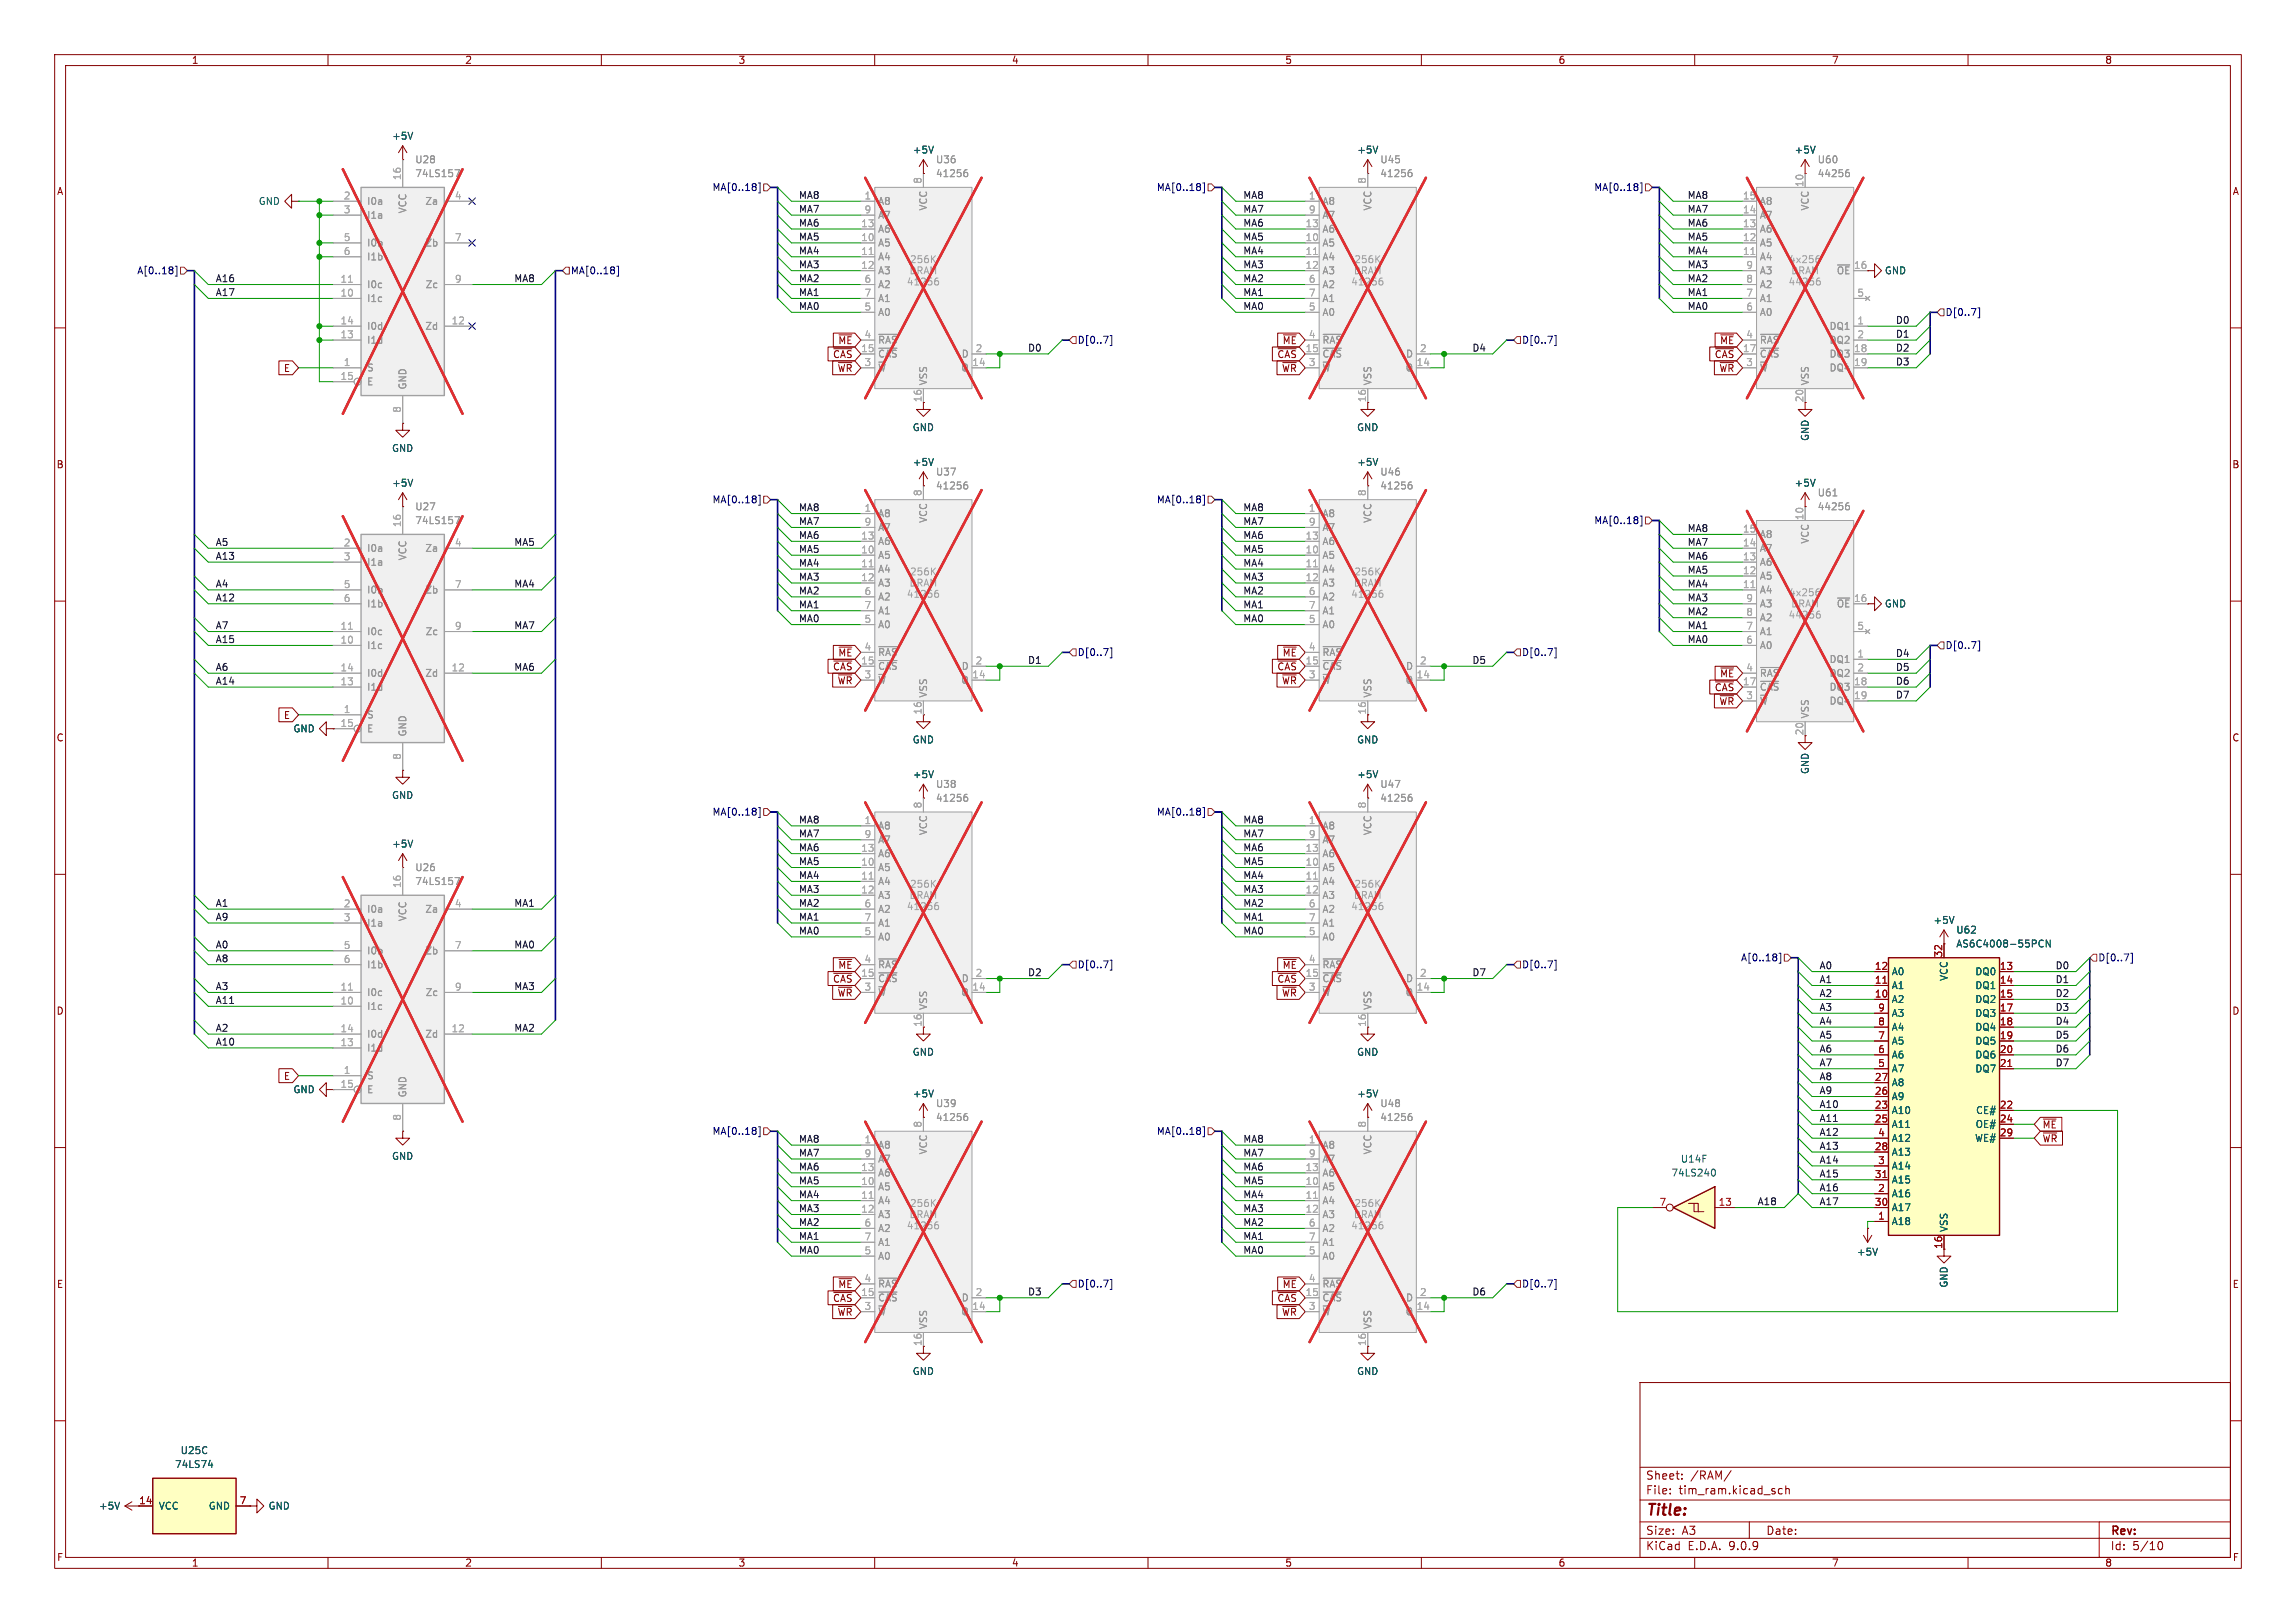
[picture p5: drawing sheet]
<svg xmlns="http://www.w3.org/2000/svg" width="420mm" height="297mm" viewBox="0 0 420 297" stroke-linecap="round" stroke-linejoin="round" font-family="sans-serif">
<defs><g id="words">
<text font-size="2.8" fill="#840000" x="301" y="277.9">Title:</text>
<g font-size="2.1" fill="#840000">
<text x="301" y="273.7">File:</text>
<text x="301" y="271">Sheet:</text>
<text x="307.1" y="273.7">tim_ram.kicad_sch</text>
<text x="309.2" y="271">/RAM/</text>
<text x="301" y="281.1">Size:</text>
<text x="307.6" y="281.1">A3</text>
<text x="323" y="281.1">Date:</text>
<text x="386" y="281.3">Rev:</text>
<text x="301" y="283.9">KiCad</text>
<text x="308.7" y="283.9">E.D.A.</text>
<text x="316.3" y="283.9">9.0.9</text>
<text x="386" y="283.9">Id:</text>
<text x="390.1" y="283.9">5/10</text>
</g>
<g font-size="1.8" fill="#840000">
<text x="35" y="11.9">1</text>
<text x="85" y="11.9">2</text>
<text x="135" y="11.9">3</text>
<text x="185" y="11.9">4</text>
<text x="235" y="11.9">5</text>
<text x="285" y="11.9">6</text>
<text x="335" y="11.9">7</text>
<text x="385" y="11.9">8</text>
<text x="10.3" y="35.9">A</text>
<text x="408.3" y="35.9">A</text>
<text x="152.3" y="65.7">~{CAS}</text>
<text x="153.2" y="63.2">~{ME}</text>
<text x="233.6" y="65.7">~{CAS}</text>
<text x="234.5" y="63.2">~{ME}</text>
<text x="313.6" y="65.7">~{CAS}</text>
<text x="314.5" y="63.2">~{ME}</text>
<text x="51.8" y="68.3">E</text>
<text x="153.1" y="68.3">~{WR}</text>
<text x="234.4" y="68.3">~{WR}</text>
<text x="314.4" y="68.3">~{WR}</text>
<text x="168.7" y="73.7" transform="rotate(-90 168.7 73.7)">16</text>
<text x="249.9" y="73.7" transform="rotate(-90 249.9 73.7)">16</text>
<text x="329.9" y="73.7" transform="rotate(-90 329.9 73.7)">20</text>
<text x="10.3" y="85.9">B</text>
<text x="408.2" y="85.9">B</text>
<text x="152.3" y="122.9">~{CAS}</text>
<text x="153.1" y="125.4">~{WR}</text>
<text x="153.2" y="120.3">~{ME}</text>
<text x="233.6" y="122.9">~{CAS}</text>
<text x="234.4" y="125.4">~{WR}</text>
<text x="234.5" y="120.3">~{ME}</text>
<text x="314.5" y="124.1">~{ME}</text>
<text x="51.8" y="131.8">E</text>
<text x="249.9" y="130.9" transform="rotate(-90 249.9 130.9)">16</text>
<text x="313.6" y="126.7">~{CAS}</text>
<text x="314.4" y="129.2">~{WR}</text>
<text x="10.3" y="135.9">C</text>
<text x="329.9" y="134.7" transform="rotate(-90 329.9 134.7)">20</text>
<text x="408.2" y="135.9">C</text>
<text x="153.2" y="177.5">~{ME}</text>
<text x="234.5" y="177.5">~{ME}</text>
<text x="10.3" y="185.9">D</text>
<text x="152.3" y="180">~{CAS}</text>
<text x="153.1" y="182.6">~{WR}</text>
<text x="233.6" y="180">~{CAS}</text>
<text x="234.4" y="182.6">~{WR}</text>
<text x="408.2" y="185.9">D</text>
<text x="168.7" y="188" transform="rotate(-90 168.7 188)">16</text>
<text x="51.8" y="197.8">E</text>
<text x="373.5" y="206.7">~{ME}</text>
<text x="373.5" y="209.2">~{WR}</text>
<text x="10.3" y="235.9">E</text>
<text x="152.3" y="238.4">~{CAS}</text>
<text x="153.2" y="235.9">~{ME}</text>
<text x="233.6" y="238.4">~{CAS}</text>
<text x="234.5" y="235.9">~{ME}</text>
<text x="408.3" y="235.9">E</text>
<text x="153.1" y="241">~{WR}</text>
<text x="234.4" y="241">~{WR}</text>
<text x="168.7" y="246.4" transform="rotate(-90 168.7 246.4)">16</text>
<text x="249.9" y="246.4" transform="rotate(-90 249.9 246.4)">16</text>
<text x="25.4" y="275.3">14</text>
<text x="10.3" y="285.9">F</text>
<text x="35" y="286.9">1</text>
<text x="85" y="286.9">2</text>
<text x="135" y="286.9">3</text>
<text x="185" y="286.9">4</text>
<text x="235" y="286.9">5</text>
<text x="285" y="286.9">6</text>
<text x="335" y="286.9">7</text>
<text x="385" y="286.9">8</text>
<text x="408.3" y="285.9">F</text>
</g>
<g font-size="1.8" fill="#006464">
<text x="71.6" y="25.8">+5V</text>
<text x="166.9" y="28.3">+5V</text>
<text x="248.2" y="28.3">+5V</text>
<text x="328.2" y="28.3">+5V</text>
<text x="47.2" y="37.7">GND</text>
<text x="344.7" y="50.4">GND</text>
<text x="71.6" y="82.9">GND</text>
<text x="166.9" y="79.1">GND</text>
<text x="248.1" y="79.1">GND</text>
<text x="331.1" y="80.8" transform="rotate(-90 331.1 80.8)">GND</text>
<text x="71.6" y="89.3">+5V</text>
<text x="166.9" y="85.4">+5V</text>
<text x="248.2" y="85.4">+5V</text>
<text x="328.2" y="89.3">+5V</text>
<text x="344.7" y="111.4">GND</text>
<text x="53.6" y="134.2">GND</text>
<text x="166.9" y="136.2">GND</text>
<text x="248.1" y="136.2">GND</text>
<text x="166.9" y="142.6">+5V</text>
<text x="248.2" y="142.6">+5V</text>
<text x="331.1" y="141.8" transform="rotate(-90 331.1 141.8)">GND</text>
<text x="71.6" y="146.4">GND</text>
<text x="71.6" y="155.3">+5V</text>
<text x="353.6" y="169.3">+5V</text>
<text x="357.8" y="171">U62</text>
<text x="357.8" y="173.6">AS6C4008-55PCN</text>
<text x="345.9" y="178.7">A0</text>
<text x="356.5" y="179.6" transform="rotate(-90 356.5 179.6)">VCC</text>
<text x="361.2" y="178.7">DQ0</text>
<text x="345.9" y="181.2">A1</text>
<text x="345.9" y="183.7">A2</text>
<text x="361.2" y="181.2">DQ1</text>
<text x="361.2" y="183.7">DQ2</text>
<text x="345.9" y="186.3">A3</text>
<text x="345.9" y="188.8">A4</text>
<text x="345.9" y="191.4">A5</text>
<text x="361.2" y="186.3">DQ3</text>
<text x="361.2" y="188.8">DQ4</text>
<text x="361.2" y="191.4">DQ5</text>
<text x="166.9" y="193.4">GND</text>
<text x="248.1" y="193.4">GND</text>
<text x="345.9" y="193.9">A6</text>
<text x="345.9" y="196.4">A7</text>
<text x="361.2" y="193.9">DQ6</text>
<text x="361.2" y="196.4">DQ7</text>
<text x="53.6" y="200.3">GND</text>
<text x="166.9" y="201">+5V</text>
<text x="248.2" y="201">+5V</text>
<text x="345.9" y="199">A8</text>
<text x="345.9" y="201.5">A9</text>
<text x="345.9" y="204.1">A10</text>
<text x="345.9" y="206.6">A11</text>
<text x="345.9" y="209.1">A12</text>
<text x="361.2" y="209.1">WE#</text>
<text x="361.3" y="206.6">OE#</text>
<text x="361.4" y="204.1">CE#</text>
<text x="71.6" y="212.4">GND</text>
<text x="305.6" y="215.5">74LS240</text>
<text x="307.4" y="213">U14F</text>
<text x="345.9" y="211.7">A13</text>
<text x="345.9" y="214.2">A14</text>
<text x="345.9" y="216.8">A15</text>
<text x="345.9" y="219.3">A16</text>
<text x="345.9" y="221.8">A17</text>
<text x="345.9" y="224.4">A18</text>
<text x="356.5" y="225.6" transform="rotate(-90 356.5 225.6)">VSS</text>
<text x="339.6" y="230">+5V</text>
<text x="356.5" y="235.7" transform="rotate(-90 356.5 235.7)">GND</text>
<text x="166.9" y="251.8">GND</text>
<text x="248.1" y="251.8">GND</text>
<text x="31.9" y="268.8">74LS74</text>
<text x="32.9" y="266.3">U25C</text>
<text x="18" y="276.5">+5V</text>
<text x="29" y="276.5">VCC</text>
<text x="38.1" y="276.5">GND</text>
<text x="49" y="276.5">GND</text>
</g>
<g font-size="1.8" fill="#aaa">
<text x="73.4" y="33.1" transform="rotate(-90 73.4 33.1)">16</text>
<text x="168.7" y="33.7" transform="rotate(-90 168.7 33.7)">8</text>
<text x="249.9" y="33.7" transform="rotate(-90 249.9 33.7)">8</text>
<text x="329.9" y="34.3" transform="rotate(-90 329.9 34.3)">10</text>
<text x="62.8" y="36.6">2</text>
<text x="62.8" y="39.1">3</text>
<text x="83.1" y="36.6">4</text>
<text x="157.4" y="41.7">13</text>
<text x="158" y="39.1">9</text>
<text x="158" y="36.6">1</text>
<text x="238.7" y="41.7">13</text>
<text x="239.3" y="39.1">9</text>
<text x="239.3" y="36.6">1</text>
<text x="318.7" y="36.6">15</text>
<text x="318.7" y="39.1">14</text>
<text x="318.7" y="41.7">13</text>
<text x="62.8" y="44.2">5</text>
<text x="62.8" y="46.7">6</text>
<text x="83.1" y="44.2">7</text>
<text x="157.4" y="44.2">10</text>
<text x="157.4" y="46.7">11</text>
<text x="238.7" y="44.2">10</text>
<text x="238.7" y="46.7">11</text>
<text x="318.7" y="44.2">12</text>
<text x="318.7" y="46.7">11</text>
<text x="62.2" y="51.8">11</text>
<text x="83.1" y="51.8">9</text>
<text x="157.4" y="49.3">12</text>
<text x="158" y="51.8">6</text>
<text x="238.7" y="49.3">12</text>
<text x="239.3" y="51.8">6</text>
<text x="319.3" y="49.3">9</text>
<text x="319.3" y="51.8">8</text>
<text x="339" y="49.3">16</text>
<text x="62.2" y="54.4">10</text>
<text x="62.2" y="59.4">14</text>
<text x="82.5" y="59.4">12</text>
<text x="158" y="54.4">7</text>
<text x="158" y="56.9">5</text>
<text x="239.3" y="54.4">7</text>
<text x="239.3" y="56.9">5</text>
<text x="319.3" y="54.4">7</text>
<text x="319.3" y="56.9">6</text>
<text x="339.7" y="54.4">5</text>
<text x="339.7" y="59.4">1</text>
<text x="62.2" y="62">13</text>
<text x="157.4" y="64.5">15</text>
<text x="158" y="62">4</text>
<text x="178.4" y="64.5">2</text>
<text x="238.7" y="64.5">15</text>
<text x="239.3" y="62">4</text>
<text x="259.6" y="64.5">2</text>
<text x="318.7" y="64.5">17</text>
<text x="319.3" y="62">4</text>
<text x="339" y="64.5">18</text>
<text x="339.7" y="62">2</text>
<text x="62.2" y="69.6">15</text>
<text x="62.8" y="67.1">1</text>
<text x="158" y="67.1">3</text>
<text x="177.8" y="67.1">14</text>
<text x="239.3" y="67.1">3</text>
<text x="259" y="67.1">14</text>
<text x="319.3" y="67.1">3</text>
<text x="339" y="67.1">19</text>
<text x="73.4" y="75.6" transform="rotate(-90 73.4 75.6)">8</text>
<text x="158" y="93.7">1</text>
<text x="168.7" y="90.9" transform="rotate(-90 168.7 90.9)">8</text>
<text x="239.3" y="93.7">1</text>
<text x="249.9" y="90.9" transform="rotate(-90 249.9 90.9)">8</text>
<text x="329.9" y="95.3" transform="rotate(-90 329.9 95.3)">10</text>
<text x="62.8" y="100.1">2</text>
<text x="73.4" y="96.6" transform="rotate(-90 73.4 96.6)">16</text>
<text x="83.1" y="100.1">4</text>
<text x="157.4" y="98.8">13</text>
<text x="157.4" y="101.3">10</text>
<text x="158" y="96.3">9</text>
<text x="238.7" y="98.8">13</text>
<text x="238.7" y="101.3">10</text>
<text x="239.3" y="96.3">9</text>
<text x="318.7" y="97.5">15</text>
<text x="318.7" y="100.1">14</text>
<text x="62.8" y="102.6">3</text>
<text x="62.8" y="107.7">5</text>
<text x="83.1" y="107.7">7</text>
<text x="157.4" y="103.9">11</text>
<text x="157.4" y="106.4">12</text>
<text x="238.7" y="103.9">11</text>
<text x="238.7" y="106.4">12</text>
<text x="318.7" y="102.6">13</text>
<text x="318.7" y="105.2">12</text>
<text x="318.7" y="107.7">11</text>
<text x="62.8" y="110.2">6</text>
<text x="158" y="109">6</text>
<text x="158" y="111.5">7</text>
<text x="239.3" y="109">6</text>
<text x="239.3" y="111.5">7</text>
<text x="319.3" y="110.2">9</text>
<text x="319.3" y="112.8">8</text>
<text x="339" y="110.2">16</text>
<text x="62.2" y="115.3">11</text>
<text x="62.2" y="117.9">10</text>
<text x="83.1" y="115.3">9</text>
<text x="158" y="114">5</text>
<text x="158" y="119.1">4</text>
<text x="239.3" y="114">5</text>
<text x="239.3" y="119.1">4</text>
<text x="319.3" y="115.3">7</text>
<text x="319.3" y="117.9">6</text>
<text x="339.7" y="115.3">5</text>
<text x="62.2" y="122.9">14</text>
<text x="62.2" y="125.5">13</text>
<text x="82.5" y="122.9">12</text>
<text x="157.4" y="121.7">15</text>
<text x="158" y="124.2">3</text>
<text x="177.8" y="124.2">14</text>
<text x="178.4" y="121.7">2</text>
<text x="238.7" y="121.7">15</text>
<text x="239.3" y="124.2">3</text>
<text x="259" y="124.2">14</text>
<text x="259.6" y="121.7">2</text>
<text x="318.7" y="125.5">17</text>
<text x="319.3" y="122.9">4</text>
<text x="339" y="125.5">18</text>
<text x="339.7" y="120.4">1</text>
<text x="339.7" y="122.9">2</text>
<text x="62.8" y="130.6">1</text>
<text x="168.7" y="130.9" transform="rotate(-90 168.7 130.9)">16</text>
<text x="319.3" y="128">3</text>
<text x="339" y="128">19</text>
<text x="62.2" y="133.1">15</text>
<text x="73.4" y="139.1" transform="rotate(-90 73.4 139.1)">8</text>
<text x="168.7" y="148" transform="rotate(-90 168.7 148)">8</text>
<text x="249.9" y="148" transform="rotate(-90 249.9 148)">8</text>
<text x="157.4" y="156">13</text>
<text x="158" y="153.4">9</text>
<text x="158" y="150.9">1</text>
<text x="238.7" y="156">13</text>
<text x="239.3" y="153.4">9</text>
<text x="239.3" y="150.9">1</text>
<text x="157.4" y="158.5">10</text>
<text x="157.4" y="161">11</text>
<text x="238.7" y="158.5">10</text>
<text x="238.7" y="161">11</text>
<text x="62.8" y="166.1">2</text>
<text x="73.4" y="162.6" transform="rotate(-90 73.4 162.6)">16</text>
<text x="83.1" y="166.1">4</text>
<text x="157.4" y="163.6">12</text>
<text x="158" y="166.1">6</text>
<text x="238.7" y="163.6">12</text>
<text x="239.3" y="166.1">6</text>
<text x="62.8" y="168.7">3</text>
<text x="62.8" y="173.7">5</text>
<text x="83.1" y="173.7">7</text>
<text x="158" y="168.7">7</text>
<text x="158" y="171.2">5</text>
<text x="239.3" y="168.7">7</text>
<text x="239.3" y="171.2">5</text>
<text x="62.8" y="176.3">6</text>
<text x="157.4" y="178.8">15</text>
<text x="158" y="176.3">4</text>
<text x="178.4" y="178.8">2</text>
<text x="238.7" y="178.8">15</text>
<text x="239.3" y="176.3">4</text>
<text x="259.6" y="178.8">2</text>
<text x="62.2" y="181.4">11</text>
<text x="62.2" y="183.9">10</text>
<text x="83.1" y="181.4">9</text>
<text x="158" y="181.4">3</text>
<text x="177.8" y="181.4">14</text>
<text x="239.3" y="181.4">3</text>
<text x="259" y="181.4">14</text>
<text x="62.2" y="189">14</text>
<text x="62.2" y="191.5">13</text>
<text x="82.5" y="189">12</text>
<text x="249.9" y="188" transform="rotate(-90 249.9 188)">16</text>
<text x="62.8" y="196.6">1</text>
<text x="62.2" y="199.1">15</text>
<text x="73.4" y="205.2" transform="rotate(-90 73.4 205.2)">8</text>
<text x="158" y="209.3">1</text>
<text x="168.7" y="206.4" transform="rotate(-90 168.7 206.4)">8</text>
<text x="239.3" y="209.3">1</text>
<text x="249.9" y="206.4" transform="rotate(-90 249.9 206.4)">8</text>
<text x="157.4" y="214.4">13</text>
<text x="158" y="211.8">9</text>
<text x="238.7" y="214.4">13</text>
<text x="239.3" y="211.8">9</text>
<text x="157.4" y="216.9">10</text>
<text x="157.4" y="219.5">11</text>
<text x="157.4" y="222">12</text>
<text x="238.7" y="216.9">10</text>
<text x="238.7" y="219.5">11</text>
<text x="238.7" y="222">12</text>
<text x="158" y="224.5">6</text>
<text x="158" y="227.1">7</text>
<text x="239.3" y="224.5">6</text>
<text x="239.3" y="227.1">7</text>
<text x="158" y="229.6">5</text>
<text x="239.3" y="229.6">5</text>
<text x="157.4" y="237.2">15</text>
<text x="158" y="234.7">4</text>
<text x="158" y="239.8">3</text>
<text x="177.8" y="239.8">14</text>
<text x="178.4" y="237.2">2</text>
<text x="238.7" y="237.2">15</text>
<text x="239.3" y="234.7">4</text>
<text x="239.3" y="239.8">3</text>
<text x="259" y="239.8">14</text>
<text x="259.6" y="237.2">2</text>
</g>
<g font-size="1.8" fill="#989898">
<text x="75.9" y="30.1">U28</text>
<text x="75.9" y="32.6">74LS157</text>
<text x="171.1" y="30.1">U36</text>
<text x="171.1" y="32.6">41256</text>
<text x="252.4" y="30.1">U45</text>
<text x="252.4" y="32.6">41256</text>
<text x="332.4" y="30.1">U60</text>
<text x="332.4" y="32.6">44256</text>
<text x="67.1" y="37.7">I0a</text>
<text x="67.1" y="40.2">I1a</text>
<text x="74.5" y="39.1" transform="rotate(-90 74.5 39.1)">VCC</text>
<text x="77.7" y="37.7">Za</text>
<text x="160.5" y="40.2">A7</text>
<text x="160.5" y="37.7">A8</text>
<text x="169.8" y="38.6" transform="rotate(-90 169.8 38.6)">VCC</text>
<text x="241.8" y="40.2">A7</text>
<text x="241.8" y="37.7">A8</text>
<text x="251.1" y="38.6" transform="rotate(-90 251.1 38.6)">VCC</text>
<text x="321.8" y="37.7">A8</text>
<text x="321.8" y="40.2">A7</text>
<text x="331.1" y="38.6" transform="rotate(-90 331.1 38.6)">VCC</text>
<text x="67.1" y="45.3">I0b</text>
<text x="67.1" y="47.9">I1b</text>
<text x="77.7" y="45.3">Zb</text>
<text x="160.5" y="42.8">A6</text>
<text x="160.5" y="45.3">A5</text>
<text x="160.5" y="47.9">A4</text>
<text x="241.8" y="42.8">A6</text>
<text x="241.8" y="45.3">A5</text>
<text x="241.8" y="47.9">A4</text>
<text x="321.8" y="42.8">A6</text>
<text x="321.8" y="45.3">A5</text>
<text x="321.8" y="47.9">A4</text>
<text x="67.1" y="52.9">I0c</text>
<text x="77.8" y="52.9">Zc</text>
<text x="160.5" y="50.4">A3</text>
<text x="160.5" y="52.9">A2</text>
<text x="241.8" y="50.4">A3</text>
<text x="241.8" y="52.9">A2</text>
<text x="321.8" y="50.4">A3</text>
<text x="321.8" y="52.9">A2</text>
<text x="335.9" y="50.4">~{OE}</text>
<text x="67.1" y="55.5">I1c</text>
<text x="160.5" y="55.5">A1</text>
<text x="160.5" y="58">A0</text>
<text x="241.8" y="55.5">A1</text>
<text x="241.8" y="58">A0</text>
<text x="321.8" y="55.5">A1</text>
<text x="321.8" y="58">A0</text>
<text x="67.1" y="60.6">I0d</text>
<text x="67.1" y="63.1">I1d</text>
<text x="77.7" y="60.6">Zd</text>
<text x="160.5" y="63.1">~{RAS}</text>
<text x="160.5" y="65.6">~{CAS}</text>
<text x="175.8" y="65.6">D</text>
<text x="241.8" y="63.1">~{RAS}</text>
<text x="241.8" y="65.6">~{CAS}</text>
<text x="257.1" y="65.6">D</text>
<text x="321.8" y="63.1">~{RAS}</text>
<text x="321.8" y="65.6">~{CAS}</text>
<text x="334.6" y="60.6">DQ1</text>
<text x="334.6" y="63.1">DQ2</text>
<text x="334.6" y="65.6">DQ3</text>
<text x="67.1" y="68.2">S</text>
<text x="67.1" y="70.7">E</text>
<text x="74.5" y="71.4" transform="rotate(-90 74.5 71.4)">GND</text>
<text x="160.5" y="68.2">~{W}</text>
<text x="169.8" y="70.6" transform="rotate(-90 169.8 70.6)">VSS</text>
<text x="175.8" y="68.2">Q</text>
<text x="241.8" y="68.2">~{W}</text>
<text x="251.1" y="70.6" transform="rotate(-90 251.1 70.6)">VSS</text>
<text x="257" y="68.2">Q</text>
<text x="321.8" y="68.2">~{W}</text>
<text x="331.1" y="70.6" transform="rotate(-90 331.1 70.6)">VSS</text>
<text x="334.6" y="68.2">DQ4</text>
<text x="171.1" y="87.2">U37</text>
<text x="171.1" y="89.8">41256</text>
<text x="252.4" y="87.2">U46</text>
<text x="252.4" y="89.8">41256</text>
<text x="75.9" y="93.6">U27</text>
<text x="160.5" y="94.8">A8</text>
<text x="169.8" y="95.8" transform="rotate(-90 169.8 95.8)">VCC</text>
<text x="241.8" y="94.8">A8</text>
<text x="251.1" y="95.8" transform="rotate(-90 251.1 95.8)">VCC</text>
<text x="332.4" y="91">U61</text>
<text x="332.4" y="93.6">44256</text>
<text x="67.1" y="101.2">I0a</text>
<text x="75.9" y="96.1">74LS157</text>
<text x="77.7" y="101.2">Za</text>
<text x="160.5" y="97.4">A7</text>
<text x="160.5" y="99.9">A6</text>
<text x="241.8" y="97.4">A7</text>
<text x="241.8" y="99.9">A6</text>
<text x="321.8" y="98.7">A8</text>
<text x="321.8" y="101.2">A7</text>
<text x="331.1" y="99.6" transform="rotate(-90 331.1 99.6)">VCC</text>
<text x="67.1" y="103.7">I1a</text>
<text x="74.5" y="102.6" transform="rotate(-90 74.5 102.6)">VCC</text>
<text x="160.5" y="102.5">A5</text>
<text x="160.5" y="105">A4</text>
<text x="160.5" y="107.5">A3</text>
<text x="241.8" y="102.5">A5</text>
<text x="241.8" y="105">A4</text>
<text x="241.8" y="107.5">A3</text>
<text x="321.8" y="103.7">A6</text>
<text x="321.8" y="106.3">A5</text>
<text x="67.1" y="108.8">I0b</text>
<text x="67.1" y="111.4">I1b</text>
<text x="77.7" y="108.8">Zb</text>
<text x="160.5" y="110.1">A2</text>
<text x="160.5" y="112.6">A1</text>
<text x="241.8" y="110.1">A2</text>
<text x="241.8" y="112.6">A1</text>
<text x="321.8" y="108.8">A4</text>
<text x="321.8" y="111.4">A3</text>
<text x="321.8" y="113.9">A2</text>
<text x="335.9" y="111.4">~{OE}</text>
<text x="67.1" y="116.4">I0c</text>
<text x="67.1" y="119">I1c</text>
<text x="77.8" y="116.4">Zc</text>
<text x="160.5" y="115.2">A0</text>
<text x="241.8" y="115.2">A0</text>
<text x="321.8" y="116.4">A1</text>
<text x="321.8" y="119">A0</text>
<text x="67.1" y="124.1">I0d</text>
<text x="77.7" y="124.1">Zd</text>
<text x="160.5" y="120.2">~{RAS}</text>
<text x="160.5" y="122.8">~{CAS}</text>
<text x="160.5" y="125.3">~{W}</text>
<text x="175.8" y="125.3">Q</text>
<text x="175.8" y="122.8">D</text>
<text x="241.8" y="120.2">~{RAS}</text>
<text x="241.8" y="122.8">~{CAS}</text>
<text x="241.8" y="125.3">~{W}</text>
<text x="257" y="125.3">Q</text>
<text x="257.1" y="122.8">D</text>
<text x="321.8" y="124.1">~{RAS}</text>
<text x="334.6" y="121.5">DQ1</text>
<text x="334.6" y="124.1">DQ2</text>
<text x="67.1" y="126.6">I1d</text>
<text x="67.1" y="131.7">S</text>
<text x="169.8" y="127.8" transform="rotate(-90 169.8 127.8)">VSS</text>
<text x="251.1" y="127.8" transform="rotate(-90 251.1 127.8)">VSS</text>
<text x="321.8" y="126.6">~{CAS}</text>
<text x="321.8" y="129.1">~{W}</text>
<text x="331.1" y="131.6" transform="rotate(-90 331.1 131.6)">VSS</text>
<text x="334.6" y="126.6">DQ3</text>
<text x="334.6" y="129.1">DQ4</text>
<text x="67.1" y="134.2">E</text>
<text x="74.5" y="134.9" transform="rotate(-90 74.5 134.9)">GND</text>
<text x="171.1" y="144.4">U38</text>
<text x="171.1" y="146.9">41256</text>
<text x="252.4" y="144.4">U47</text>
<text x="252.4" y="146.9">41256</text>
<text x="160.5" y="154.5">A7</text>
<text x="160.5" y="152">A8</text>
<text x="169.8" y="152.9" transform="rotate(-90 169.8 152.9)">VCC</text>
<text x="241.8" y="154.5">A7</text>
<text x="241.8" y="152">A8</text>
<text x="251.1" y="152.9" transform="rotate(-90 251.1 152.9)">VCC</text>
<text x="75.9" y="159.6">U26</text>
<text x="160.5" y="157.1">A6</text>
<text x="160.5" y="159.6">A5</text>
<text x="241.8" y="157.1">A6</text>
<text x="241.8" y="159.6">A5</text>
<text x="67.1" y="167.2">I0a</text>
<text x="75.9" y="162.2">74LS157</text>
<text x="77.7" y="167.2">Za</text>
<text x="160.5" y="162.2">A4</text>
<text x="160.5" y="164.7">A3</text>
<text x="160.5" y="167.2">A2</text>
<text x="241.8" y="162.2">A4</text>
<text x="241.8" y="164.7">A3</text>
<text x="241.8" y="167.2">A2</text>
<text x="67.1" y="169.8">I1a</text>
<text x="74.5" y="168.7" transform="rotate(-90 74.5 168.7)">VCC</text>
<text x="160.5" y="169.8">A1</text>
<text x="160.5" y="172.3">A0</text>
<text x="241.8" y="169.8">A1</text>
<text x="241.8" y="172.3">A0</text>
<text x="67.1" y="174.9">I0b</text>
<text x="67.1" y="177.4">I1b</text>
<text x="77.7" y="174.9">Zb</text>
<text x="160.5" y="177.4">~{RAS}</text>
<text x="160.5" y="179.9">~{CAS}</text>
<text x="175.8" y="179.9">D</text>
<text x="241.8" y="177.4">~{RAS}</text>
<text x="241.8" y="179.9">~{CAS}</text>
<text x="257.1" y="179.9">D</text>
<text x="67.1" y="182.5">I0c</text>
<text x="67.1" y="185">I1c</text>
<text x="77.8" y="182.5">Zc</text>
<text x="160.5" y="182.5">~{W}</text>
<text x="169.8" y="184.9" transform="rotate(-90 169.8 184.9)">VSS</text>
<text x="175.8" y="182.5">Q</text>
<text x="241.8" y="182.5">~{W}</text>
<text x="251.1" y="184.9" transform="rotate(-90 251.1 184.9)">VSS</text>
<text x="257" y="182.5">Q</text>
<text x="67.1" y="190.1">I0d</text>
<text x="77.7" y="190.1">Zd</text>
<text x="67.1" y="192.6">I1d</text>
<text x="67.1" y="197.7">S</text>
<text x="67.1" y="200.3">E</text>
<text x="74.5" y="200.9" transform="rotate(-90 74.5 200.9)">GND</text>
<text x="171.1" y="202.8">U39</text>
<text x="252.4" y="202.8">U48</text>
<text x="171.1" y="205.3">41256</text>
<text x="252.4" y="205.3">41256</text>
<text x="160.5" y="213">A7</text>
<text x="160.5" y="215.5">A6</text>
<text x="160.5" y="210.4">A8</text>
<text x="169.8" y="211.3" transform="rotate(-90 169.8 211.3)">VCC</text>
<text x="241.8" y="213">A7</text>
<text x="241.8" y="215.5">A6</text>
<text x="241.8" y="210.4">A8</text>
<text x="251.1" y="211.3" transform="rotate(-90 251.1 211.3)">VCC</text>
<text x="160.5" y="218">A5</text>
<text x="160.5" y="220.6">A4</text>
<text x="241.8" y="218">A5</text>
<text x="241.8" y="220.6">A4</text>
<text x="160.5" y="223.1">A3</text>
<text x="160.5" y="225.7">A2</text>
<text x="241.8" y="223.1">A3</text>
<text x="241.8" y="225.7">A2</text>
<text x="160.5" y="228.2">A1</text>
<text x="160.5" y="230.7">A0</text>
<text x="241.8" y="228.2">A1</text>
<text x="241.8" y="230.7">A0</text>
<text x="160.5" y="235.8">~{RAS}</text>
<text x="160.5" y="238.4">~{CAS}</text>
<text x="175.8" y="238.4">D</text>
<text x="241.8" y="235.8">~{RAS}</text>
<text x="241.8" y="238.4">~{CAS}</text>
<text x="257.1" y="238.4">D</text>
<text x="160.5" y="240.9">~{W}</text>
<text x="169.8" y="243.3" transform="rotate(-90 169.8 243.3)">VSS</text>
<text x="175.8" y="240.9">Q</text>
<text x="241.8" y="240.9">~{W}</text>
<text x="251.1" y="243.3" transform="rotate(-90 251.1 243.3)">VSS</text>
<text x="257" y="240.9">Q</text>
</g>
<g font-size="1.8" fill="#000084">
<text x="130.2" y="35.2">MA[0..18]</text>
<text x="211.5" y="35.2">MA[0..18]</text>
<text x="291.5" y="35.2">MA[0..18]</text>
<text x="25" y="50.4">A[0..18]</text>
<text x="104.3" y="50.4">MA[0..18]</text>
<text x="355.8" y="58">D[0..7]</text>
<text x="197" y="63.1">D[0..7]</text>
<text x="278.3" y="63.1">D[0..7]</text>
<text x="130.2" y="92.3">MA[0..18]</text>
<text x="211.5" y="92.3">MA[0..18]</text>
<text x="291.5" y="96.1">MA[0..18]</text>
<text x="355.8" y="119">D[0..7]</text>
<text x="197" y="120.2">D[0..7]</text>
<text x="278.3" y="120.2">D[0..7]</text>
<text x="130.2" y="149.5">MA[0..18]</text>
<text x="211.5" y="149.5">MA[0..18]</text>
<text x="197" y="177.4">D[0..7]</text>
<text x="278.3" y="177.4">D[0..7]</text>
<text x="318.4" y="176.1">A[0..18]</text>
<text x="383.7" y="176.1">D[0..7]</text>
<text x="130.2" y="207.9">MA[0..18]</text>
<text x="211.5" y="207.9">MA[0..18]</text>
<text x="197" y="235.8">D[0..7]</text>
<text x="278.3" y="235.8">D[0..7]</text>
</g>
<g font-size="1.8" fill="#0f0f0f">
<text x="146" y="39">MA7</text>
<text x="146" y="36.5">MA8</text>
<text x="146" y="41.6">MA6</text>
<text x="227.3" y="39">MA7</text>
<text x="227.3" y="36.5">MA8</text>
<text x="227.3" y="41.6">MA6</text>
<text x="308.6" y="39">MA7</text>
<text x="308.6" y="36.5">MA8</text>
<text x="308.6" y="41.6">MA6</text>
<text x="146" y="44.1">MA5</text>
<text x="146" y="46.6">MA4</text>
<text x="227.3" y="44.1">MA5</text>
<text x="227.3" y="46.6">MA4</text>
<text x="308.6" y="44.1">MA5</text>
<text x="308.6" y="46.6">MA4</text>
<text x="39.4" y="51.7">A16</text>
<text x="94" y="51.7">MA8</text>
<text x="146" y="49.2">MA3</text>
<text x="146" y="51.7">MA2</text>
<text x="227.3" y="49.2">MA3</text>
<text x="227.3" y="51.7">MA2</text>
<text x="308.6" y="49.2">MA3</text>
<text x="308.6" y="51.7">MA2</text>
<text x="39.4" y="54.3">A17</text>
<text x="146" y="56.8">MA0</text>
<text x="146" y="54.3">MA1</text>
<text x="227.3" y="54.3">MA1</text>
<text x="227.3" y="56.8">MA0</text>
<text x="308.6" y="54.3">MA1</text>
<text x="308.6" y="56.8">MA0</text>
<text x="346.7" y="59.3">D0</text>
<text x="188" y="64.4">D0</text>
<text x="269.2" y="64.4">D4</text>
<text x="346.7" y="64.4">D2</text>
<text x="346.7" y="61.9">D1</text>
<text x="346.7" y="67">D3</text>
<text x="146" y="93.6">MA8</text>
<text x="227.3" y="93.6">MA8</text>
<text x="39.4" y="100">A5</text>
<text x="94" y="100">MA5</text>
<text x="146" y="96.2">MA7</text>
<text x="146" y="98.7">MA6</text>
<text x="146" y="101.3">MA5</text>
<text x="227.3" y="98.7">MA6</text>
<text x="227.3" y="101.3">MA5</text>
<text x="227.3" y="96.2">MA7</text>
<text x="308.6" y="100">MA7</text>
<text x="308.6" y="97.4">MA8</text>
<text x="39.4" y="102.5">A13</text>
<text x="39.4" y="107.6">A4</text>
<text x="94" y="107.6">MA4</text>
<text x="146" y="103.8">MA4</text>
<text x="146" y="106.3">MA3</text>
<text x="227.3" y="106.3">MA3</text>
<text x="227.3" y="103.8">MA4</text>
<text x="308.6" y="102.5">MA6</text>
<text x="308.6" y="107.6">MA4</text>
<text x="308.6" y="105.1">MA5</text>
<text x="39.4" y="110.1">A12</text>
<text x="146" y="114">MA0</text>
<text x="146" y="111.4">MA1</text>
<text x="146" y="108.9">MA2</text>
<text x="227.3" y="108.9">MA2</text>
<text x="227.3" y="111.4">MA1</text>
<text x="227.3" y="114">MA0</text>
<text x="308.6" y="112.7">MA2</text>
<text x="308.6" y="110.1">MA3</text>
<text x="39.4" y="117.8">A15</text>
<text x="39.4" y="115.2">A7</text>
<text x="94" y="115.2">MA7</text>
<text x="308.6" y="115.2">MA1</text>
<text x="308.6" y="117.8">MA0</text>
<text x="39.4" y="122.8">A6</text>
<text x="39.4" y="125.4">A14</text>
<text x="94" y="122.8">MA6</text>
<text x="188" y="121.6">D1</text>
<text x="269.2" y="121.6">D5</text>
<text x="346.7" y="120.3">D4</text>
<text x="346.7" y="125.4">D6</text>
<text x="346.7" y="122.8">D5</text>
<text x="346.7" y="127.9">D7</text>
<text x="146" y="150.8">MA8</text>
<text x="146" y="155.9">MA6</text>
<text x="146" y="153.3">MA7</text>
<text x="227.3" y="155.9">MA6</text>
<text x="227.3" y="150.8">MA8</text>
<text x="227.3" y="153.3">MA7</text>
<text x="146" y="160.9">MA4</text>
<text x="146" y="158.4">MA5</text>
<text x="227.3" y="160.9">MA4</text>
<text x="227.3" y="158.4">MA5</text>
<text x="39.4" y="166">A1</text>
<text x="94" y="166">MA1</text>
<text x="146" y="166">MA2</text>
<text x="146" y="163.5">MA3</text>
<text x="227.3" y="163.5">MA3</text>
<text x="227.3" y="166">MA2</text>
<text x="39.4" y="173.6">A0</text>
<text x="39.4" y="168.6">A9</text>
<text x="94" y="173.6">MA0</text>
<text x="146" y="171.1">MA0</text>
<text x="146" y="168.6">MA1</text>
<text x="227.3" y="168.6">MA1</text>
<text x="227.3" y="171.1">MA0</text>
<text x="39.4" y="176.2">A8</text>
<text x="188" y="178.7">D2</text>
<text x="269.2" y="178.7">D7</text>
<text x="332.7" y="177.5">A0</text>
<text x="332.7" y="180">A1</text>
<text x="375.9" y="177.5">D0</text>
<text x="375.9" y="180">D1</text>
<text x="39.4" y="183.8">A11</text>
<text x="39.4" y="181.3">A3</text>
<text x="94" y="181.3">MA3</text>
<text x="332.7" y="185.1">A3</text>
<text x="332.7" y="182.5">A2</text>
<text x="375.9" y="185.1">D3</text>
<text x="375.9" y="182.5">D2</text>
<text x="39.4" y="191.4">A10</text>
<text x="39.4" y="188.9">A2</text>
<text x="94" y="188.9">MA2</text>
<text x="332.7" y="190.2">A5</text>
<text x="332.7" y="187.6">A4</text>
<text x="375.9" y="187.6">D4</text>
<text x="375.9" y="190.2">D5</text>
<text x="332.7" y="197.8">A8</text>
<text x="332.7" y="192.7">A6</text>
<text x="332.7" y="195.2">A7</text>
<text x="375.9" y="192.7">D6</text>
<text x="375.9" y="195.2">D7</text>
<text x="332.7" y="202.9">A10</text>
<text x="332.7" y="200.3">A9</text>
<text x="146" y="209.2">MA8</text>
<text x="227.3" y="209.2">MA8</text>
<text x="332.7" y="205.4">A11</text>
<text x="332.7" y="207.9">A12</text>
<text x="146" y="211.7">MA7</text>
<text x="146" y="214.3">MA6</text>
<text x="227.3" y="214.3">MA6</text>
<text x="227.3" y="211.7">MA7</text>
<text x="332.7" y="215.6">A15</text>
<text x="332.7" y="213">A14</text>
<text x="332.7" y="210.5">A13</text>
<text x="146" y="216.8">MA5</text>
<text x="146" y="221.9">MA3</text>
<text x="146" y="219.4">MA4</text>
<text x="227.3" y="221.9">MA3</text>
<text x="227.3" y="216.8">MA5</text>
<text x="227.3" y="219.4">MA4</text>
<text x="321.4" y="220.6">A18</text>
<text x="332.7" y="218.1">A16</text>
<text x="332.7" y="220.6">A17</text>
<text x="146" y="224.4">MA2</text>
<text x="146" y="227">MA1</text>
<text x="227.3" y="224.4">MA2</text>
<text x="227.3" y="227">MA1</text>
<text x="146" y="229.5">MA0</text>
<text x="227.3" y="229.5">MA0</text>
<text x="188" y="237.1">D3</text>
<text x="269.2" y="237.1">D6</text>
</g>
<g font-size="1.8" fill="#a1a1a1">
<text x="165.8" y="52.4">41256</text>
<text x="166.3" y="50.4">DRAM</text>
<text x="166.4" y="48.3">256K</text>
<text x="247.1" y="52.4">41256</text>
<text x="247.5" y="50.4">DRAM</text>
<text x="247.6" y="48.3">256K</text>
<text x="327.1" y="52.4">44256</text>
<text x="327.2" y="48.3">4x256</text>
<text x="327.6" y="50.4">DRAM</text>
<text x="166.3" y="107.5">DRAM</text>
<text x="166.4" y="105.5">256K</text>
<text x="247.5" y="107.5">DRAM</text>
<text x="247.6" y="105.5">256K</text>
<text x="165.8" y="109.6">41256</text>
<text x="247.1" y="109.6">41256</text>
<text x="327.1" y="113.4">44256</text>
<text x="327.2" y="109.3">4x256</text>
<text x="327.6" y="111.4">DRAM</text>
<text x="165.8" y="166.7">41256</text>
<text x="166.3" y="164.7">DRAM</text>
<text x="166.4" y="162.6">256K</text>
<text x="247.1" y="166.7">41256</text>
<text x="247.5" y="164.7">DRAM</text>
<text x="247.6" y="162.6">256K</text>
<text x="166.4" y="221.1">256K</text>
<text x="247.6" y="221.1">256K</text>
<text x="165.8" y="225.2">41256</text>
<text x="166.3" y="223.1">DRAM</text>
<text x="247.1" y="225.2">41256</text>
<text x="247.5" y="223.1">DRAM</text>
</g>
<g font-size="1.8" fill="#a90000">
<text x="342.9" y="177.5">12</text>
<text x="355.3" y="175.3" transform="rotate(-90 355.3 175.3)">32</text>
<text x="365.7" y="177.5">13</text>
<text x="342.9" y="180.1">11</text>
<text x="342.9" y="182.6">10</text>
<text x="343.5" y="185.2">9</text>
<text x="365.7" y="180.1">14</text>
<text x="365.7" y="182.6">15</text>
<text x="365.7" y="185.2">17</text>
<text x="343.5" y="187.7">8</text>
<text x="343.5" y="190.2">7</text>
<text x="365.7" y="187.7">18</text>
<text x="365.7" y="190.2">19</text>
<text x="342.9" y="197.9">27</text>
<text x="343.5" y="192.8">6</text>
<text x="343.5" y="195.3">5</text>
<text x="365.7" y="192.8">20</text>
<text x="365.7" y="195.3">21</text>
<text x="342.9" y="200.4">26</text>
<text x="342.9" y="202.9">23</text>
<text x="365.7" y="202.9">22</text>
<text x="342.9" y="205.5">25</text>
<text x="343.5" y="208">4</text>
<text x="365.7" y="205.5">24</text>
<text x="365.7" y="208">29</text>
<text x="342.9" y="210.6">28</text>
<text x="342.9" y="215.6">31</text>
<text x="343.5" y="213.1">3</text>
<text x="303.5" y="220.7">7</text>
<text x="314.3" y="220.7">13</text>
<text x="342.9" y="220.7">30</text>
<text x="343.5" y="218.2">2</text>
<text x="343.5" y="223.3">1</text>
<text x="355.3" y="228.6" transform="rotate(-90 355.3 228.6)">16</text>
<text x="43.7" y="275.3">7</text>
</g>
</g></defs>
<g fill="none" stroke="#840000" stroke-width=".18">
<path d="M10 10h400v277h-400zM12 12h396v273h-396zM60 10v2M110 10v2M160 10v2M210 10v2M260 10v2M310 10v2M360 10v2M10 60h2M250.2 73.7v1.2h1.3l-1.3 1.3-1.3-1.3h1.3M408 60h2"/>
<path d="M10 110h2M408 110h2M10 160h2M408 160h2M10 210h2M408 210h2M300 253h108v32h-108zM10 260h2M300 278.5h108M300 274.5h108M300 268.5h108M305.5 273.2v.2"/>
<path d="M305.5 272.5v.1M307.7 270.5v.2M307.7 269.8v.1M316.7 269.1l-1.3 1.9M320 278.5v3M326 272.5l-.4-.1-.3 .3v.4l.1 .2h.6M326.7 272.5l.2-.1 .3 .1 .1 .9M326.7 271.9v1.5M384 278.5v6.5M408 260h2M60 285v2M110 285v2"/>
<path d="M160 285v2M210 285v2M260 285v2M300 281.5h108M310 285v2M360 285v2M394.7 282.7l.2-.5 .2-.1a.8 .8 0 0 1 .5 .7 .8 .8 0 0 1-.5 .8l-.2-.2-.2-.4"/>
</g>
<path d="M66 97.8h15.3v38.1h-15.3z" fill="#f0f0f0"/>
<path d="M66 97.8h15.3v38.1h-15.3z" fill="none" stroke="#a1a1a1" stroke-width=".25"/>
<g fill="none" stroke="#a1a1a1" stroke-width=".18">
<path d="M73.7 92.7v5.1M61 100.3h5M61 102.9h5M61 108h5M61 110.5h5M61 115.6h5M61 118.1h5M81.3 100.3h5.1M81.3 108h5.1M81.3 115.6h5.1M61 123.2h5M61 125.7h5"/>
<path d="M61 130.8h5M61 133.4h3.8M73.7 135.9v5.1M81.3 123.2h5.1"/>
<circle cx="65.4" cy="133.3" r=".63"/>
</g>
<path d="M63.7 115.2h.8" fill="none" stroke="#aaa" stroke-width=".18"/>
<path d="M83.2 94.6h.9l-.6 1.2" fill="none" stroke="#989898" stroke-width=".18"/>
<path d="M62.7 94.5l21.9 44.7M84.6 94.5l-21.9 44.7" fill="none" stroke="#e12e31" stroke-width=".46"/>
<path d="M160 207h17.8v36.8h-17.8z" fill="#f0f0f0"/>
<g fill="none" stroke="#a1a1a1" stroke-width=".18">
<path d="M157.5 212.1h2.5M157.5 214.6h2.5M157.5 217.2h2.5M157.5 219.7h2.5M157.5 209.6h2.5M160 207h17.8v36.8h-17.8zM168.9 204.5v2.5M171.1 219.5l-.7 .7M157.5 222.2h2.5M157.5 224.8h2.5M157.5 227.3h2.5M157.5 229.9h2.5"/>
<path d="M157.5 234.9h2.5M157.5 237.5h2.5M170.6 220.1l.5 .7M171.2 224.1h.2l.3 .2-.1 .5-.4 .1M177.8 237.5h2.5M157.5 240h2.5M168.9 243.8v2.6M177.8 240h2.5"/>
</g>
<path d="M159 219.3h.7" fill="none" stroke="#aaa" stroke-width=".18"/>
<path d="M176.5 204.3h.3l.2 .2v.4l-.5 .1M176.9 203.8h-.4M160.8 233.9h3.3M160.8 236.4h3.3" fill="none" stroke="#989898" stroke-width=".18"/>
<path d="M158.3 205.3l21.3 40.3M179.6 205.3l-21.3 40.3" fill="none" stroke="#e12e31" stroke-width=".46"/>
<path d="M168.9 31.8h.1M168.9 29.2l-.8 1.3M168.9 29.2l.8 1.3M168.9 29.2v2.6M330.2 31.8h.1M330.2 29.2l-.8 1.3M330.2 29.2l.8 1.3M330.2 29.2v2.6M250.2 88.9h.1M250.2 86.4l-.8 1.2M250.2 86.4l.8 1.2M250.2 86.4v2.5" fill="none" stroke="#840000" stroke-width=".18"/>
<path d="M170.7 26.7l-.4 1.3M332 26.7l-.4 1.3M252 83.9l-.4 1.3" fill="none" stroke="#006464" stroke-width=".18"/>
<path d="M321.3 34.3h17.8v36.8h-17.8z" fill="#f0f0f0"/>
<g fill="none" stroke="#a1a1a1" stroke-width=".18">
<path d="M318.8 36.8h2.5M318.8 39.4h2.5M321.3 34.3h17.8v36.8h-17.8zM330.2 31.8v2.5M318.8 41.9h2.5M318.8 44.5h2.5M318.8 47h2.5M318.8 49.5h2.5M318.8 52.1h2.5M318.8 54.6h2.5M318.8 57.2h2.5M332.4 47.3h.2l.3 .2-.1 .4-.4 .2"/>
<path d="M332.5 51.4h.2l.3 .2-.1 .4-.4 .2M332.5 46.8h.3M339.1 49.5h2.5M339.1 54.6h2.5M339.1 59.7h2.5M341.2 54.2l.8 .8M342 54.2l-.8 .8M318.8 62.2h2.5M318.8 64.8h2.5M318.8 67.3h2.5M330.2 71.1v2.6M339.1 62.2h2.5"/>
<path d="M339.1 64.8h2.5M339.1 67.3h2.5"/>
</g>
<path d="M337.8 31.5h.3l.2 .3v.4l-.5 .1M338.2 31.1h-.4M322 61.2h3.4M322 63.7h3.4" fill="none" stroke="#989898" stroke-width=".18"/>
<path d="M320.3 46.6h.7" fill="none" stroke="#aaa" stroke-width=".18"/>
<path d="M319.6 32.5l21.2 40.4M340.8 32.5l-21.2 40.4" fill="none" stroke="#e12e31" stroke-width=".46"/>
<path d="M160 34.3h17.8v36.8h-17.8z" fill="#f0f0f0"/>
<g fill="none" stroke="#a1a1a1" stroke-width=".18">
<path d="M157.5 39.4h2.5M157.5 36.8h2.5M160 34.3h17.8v36.8h-17.8zM168.9 31.8v2.5M157.5 41.9h2.5M157.5 44.5h2.5M157.5 47h2.5M157.5 49.5h2.5M157.5 52.1h2.5M157.5 54.6h2.5M157.5 57.2h2.5M170.6 47.3l.5 .8"/>
<path d="M171.1 46.8l-.7 .7M171.2 51.4h.2l.3 .2-.1 .4-.4 .2M157.5 62.2h2.5M157.5 64.8h2.5M157.5 67.3h2.5M168.9 71.1v2.6M177.8 64.8h2.5M177.8 67.3h2.5"/>
</g>
<path d="M159 46.6h.7" fill="none" stroke="#aaa" stroke-width=".18"/>
<path d="M176.5 31.5h.3l.2 .3v.4l-.5 .1M176.9 31.1h-.4M160.8 61.2h3.3M160.8 63.7h3.3" fill="none" stroke="#989898" stroke-width=".18"/>
<path d="M158.3 32.5l21.3 40.4M179.6 32.5l-21.3 40.4" fill="none" stroke="#e12e31" stroke-width=".46"/>
<path d="M73.7 207v1.3h1.2l-1.2 1.3-1.3-1.3h1.3M73.7 207h.1" fill="none" stroke="#840000" stroke-width=".18"/>
<path d="M321.3 95.3h17.8v36.8h-17.8z" fill="#f0f0f0"/>
<g fill="none" stroke="#a1a1a1" stroke-width=".18">
<path d="M318.8 97.8h2.5M321.3 95.3h17.8v36.8h-17.8zM330.2 92.7v2.6M318.8 100.3h2.5M318.8 102.9h2.5M318.8 105.4h2.5M318.8 108h2.5M318.8 110.5h2.5M318.8 113h2.5M318.8 115.6h2.5M318.8 118.1h2.5M332.4 108.2h.2l.3 .3-.1 .4-.4 .1"/>
<path d="M332.5 112.3h.2l.3 .3-.1 .4-.4 .1M332.5 107.8h.3M339.1 110.5h2.5M339.1 115.6h2.5M341.2 115.2l.8 .8M342 115.2l-.8 .8M318.8 123.2h2.5M318.8 125.7h2.5M318.8 128.3h2.5M330.2 132.1v2.5M339.1 123.2h2.5M339.1 125.7h2.5"/>
<path d="M339.1 128.3h2.5M339.1 120.7h2.5"/>
</g>
<path d="M335.3 90.7h.7M337.8 92.5h.3l.2 .2v.5l-.5 .1M338.2 92l-.4 .1M322 122.1h3.4M322 124.7h3.4" fill="none" stroke="#989898" stroke-width=".18"/>
<path d="M320.3 107.5h.7" fill="none" stroke="#aaa" stroke-width=".18"/>
<path d="M319.6 93.5l21.2 40.3M340.8 93.5l-21.2 40.3" fill="none" stroke="#e12e31" stroke-width=".46"/>
<path d="M66 163.8h15.3v38.1h-15.3z" fill="#f0f0f0"/>
<path d="M66 163.8h15.3v38.1h-15.3z" fill="none" stroke="#a1a1a1" stroke-width=".25"/>
<g fill="none" stroke="#a1a1a1" stroke-width=".18">
<path d="M73.7 158.8v5M61 166.4h5M61 168.9h5M61 174h5M61 176.5h5M81.3 166.4h5.1M81.3 174h5.1M61 181.6h5M61 184.2h5M61 189.2h5M61 191.8h5M61 196.9h5"/>
<path d="M61 199.4h3.8M81.3 181.6h5.1M81.3 189.2h5.1M73.7 201.9v5.1"/>
<circle cx="65.4" cy="199.4" r=".63"/>
</g>
<path d="M63.7 181.2h.8" fill="none" stroke="#aaa" stroke-width=".18"/>
<path d="M83.2 160.6h.9l-.6 1.3" fill="none" stroke="#989898" stroke-width=".18"/>
<path d="M62.7 160.5l21.9 44.8M84.6 160.5l-21.9 44.8" fill="none" stroke="#e12e31" stroke-width=".46"/>
<path d="M250.2 246.4v1.2h1.3l-1.3 1.3-1.3-1.3h1.3" fill="none" stroke="#840000" stroke-width=".18"/>
<path d="M241.3 148.6h17.8v36.8h-17.8z" fill="#f0f0f0"/>
<g fill="none" stroke="#a1a1a1" stroke-width=".18">
<path d="M238.8 153.7h2.5M238.8 156.2h2.5M238.8 158.8h2.5M238.8 151.1h2.5M241.3 148.6h17.8v36.8h-17.8zM250.2 146.1v2.5M238.8 161.3h2.5M238.8 163.8h2.5M238.8 166.4h2.5M238.8 168.9h2.5M238.8 171.5h2.5M238.8 176.5h2.5"/>
<path d="M238.8 179.1h2.5M251.9 161.6l.5 .8M252.4 161.1l-.7 .7M252.5 165.7h.2l.3 .2-.1 .4-.4 .2M259.1 179.1h2.5M238.8 181.6h2.5M250.2 185.4v2.6M259.1 181.6h2.5"/>
</g>
<path d="M240.3 160.9h.7" fill="none" stroke="#aaa" stroke-width=".18"/>
<path d="M257.8 145.8h.3l.2 .3-.1 .4-.4 .1M258.2 145.4h-.4M242 175.5h3.3M242 178h3.3" fill="none" stroke="#989898" stroke-width=".18"/>
<path d="M239.5 146.8l21.3 40.4M260.8 146.8l-21.3 40.4" fill="none" stroke="#e12e31" stroke-width=".46"/>
<path d="M73.7 77.5v1.2h1.2l-1.2 1.3-1.3-1.3h1.3M73.7 77.5h.1M330.2 92.7h.1M330.2 90.2l-.8 1.2M330.2 90.2l.8 1.2M330.2 90.2v2.5M330.2 134.6v1.3h1.3l-1.3 1.3-1.3-1.3h1.3" fill="none" stroke="#840000" stroke-width=".18"/>
<path d="M332 87.7l-.4 1.3" fill="none" stroke="#006464" stroke-width=".18"/>
<path d="M160 148.6h17.8v36.8h-17.8z" fill="#f0f0f0"/>
<g fill="none" stroke="#a1a1a1" stroke-width=".18">
<path d="M157.5 153.7h2.5M157.5 156.2h2.5M157.5 158.8h2.5M157.5 151.1h2.5M160 148.6h17.8v36.8h-17.8zM168.9 146.1v2.5M157.5 161.3h2.5M157.5 163.8h2.5M157.5 166.4h2.5M157.5 168.9h2.5M157.5 171.5h2.5M157.5 176.5h2.5"/>
<path d="M157.5 179.1h2.5M170.6 161.6l.5 .8M171.1 161.1l-.7 .7M171.2 165.7h.2l.3 .2-.1 .4-.4 .2M177.8 179.1h2.5M157.5 181.6h2.5M168.9 185.4v2.6M177.8 181.6h2.5"/>
</g>
<path d="M159 160.9h.7" fill="none" stroke="#aaa" stroke-width=".18"/>
<path d="M176.5 145.8h.3l.2 .3v.4l-.5 .1M176.9 145.4h-.4M160.8 175.5h3.3M160.8 178h3.3" fill="none" stroke="#989898" stroke-width=".18"/>
<path d="M158.3 146.8l21.3 40.4M179.6 146.8l-21.3 40.4" fill="none" stroke="#e12e31" stroke-width=".46"/>
<path d="M73.7 92.7h.1M73.7 90.2l-.8 1.2M73.7 90.2l.7 1.2M73.7 90.2v2.5M168.9 146.1h.1M168.9 143.5l-.8 1.3M168.9 143.5l.8 1.3M168.9 143.5v2.6M59.7 199.4v-1.3l-1.3 1.3 1.3 1.3v-1.3h1.3M61 199.4h.1M355.6 228.6v1.3h1.3l-1.3 1.2-1.3-1.2h1.3" fill="none" stroke="#840000" stroke-width=".18"/>
<path d="M75.5 87.7l-.4 1.3M170.7 141l-.4 1.3" fill="none" stroke="#006464" stroke-width=".18"/>
<path d="M66 34.3h15.3v38.1h-15.3z" fill="#f0f0f0"/>
<path d="M66 34.3h15.3v38.1h-15.3z" fill="none" stroke="#a1a1a1" stroke-width=".25"/>
<g fill="none" stroke="#a1a1a1" stroke-width=".18">
<path d="M61 36.8h5M61 39.4h5M73.7 29.2v5.1M81.3 36.8h5.1M61 44.5h5M61 47h5M61 52.1h5M61 54.6h5M61 59.7h5M81.3 44.5h5.1M81.3 52.1h5.1M81.3 59.7h5.1"/>
<path d="M61 62.2h5M61 67.3h5M61 69.9h3.8M73.7 72.4v5.1"/>
<circle cx="65.4" cy="69.8" r=".63"/>
</g>
<path d="M63.7 51.7h.8" fill="none" stroke="#aaa" stroke-width=".18"/>
<path d="M83.2 31.1h.9l-.6 1.2" fill="none" stroke="#989898" stroke-width=".18"/>
<path d="M62.7 31l21.9 44.7M84.6 31l-21.9 44.7" fill="none" stroke="#e12e31" stroke-width=".46"/>
<path d="M53.3 36.8v-1.2l-1.2 1.2 1.2 1.3v-1.3h1.3M54.6 36.8h.1M73.7 29.2h.1M73.7 26.7l-.8 1.2M73.7 26.7l.7 1.2M73.7 26.7v2.5M22.9 275.6l1.2 .8M22.9 275.6h2.5M24.1 274.8l-1.2 .8M45.7 275.6h1.3v-1.3l1.3 1.3-1.3 1.3v-1.3M45.7 275.6h.1" fill="none" stroke="#840000" stroke-width=".18"/>
<path d="M75.5 24.2l-.4 1.3M21.9 274.9l-.5 1.3" fill="none" stroke="#006464" stroke-width=".18"/>
<path d="M27.9 270.5h15.3v10.2h-15.3z" fill="#ffffc2"/>
<path d="M27.9 270.5h15.3v10.2h-15.3z" fill="none" stroke="#840000" stroke-width=".25"/>
<path d="M168.9 73.7v1.2h1.3l-1.3 1.3-1.3-1.3h1.3M168.9 88.9h.1M168.9 86.4l-.8 1.2M168.9 86.4l.8 1.2M168.9 86.4v2.5M250.2 146.1h.1M250.2 143.5l-.8 1.3M250.2 143.5l.8 1.3M250.2 143.5v2.6M25.4 275.6h2.5M43.2 275.6h2.5" fill="none" stroke="#840000" stroke-width=".18"/>
<path d="M170.7 83.9l-.4 1.3M252 141l-.4 1.3M38.1 268.1h.8M38.7 267.7v.8" fill="none" stroke="#006464" stroke-width=".18"/>
<path d="M160 91.4h17.8v36.9h-17.8z" fill="#f0f0f0"/>
<g fill="none" stroke="#a1a1a1" stroke-width=".18">
<path d="M157.5 96.5h2.5M157.5 99.1h2.5M157.5 94h2.5M160 91.4h17.8v36.9h-17.8zM168.9 88.9v2.5M157.5 101.6h2.5M157.5 104.1h2.5M157.5 106.7h2.5M157.5 109.2h2.5M157.5 111.8h2.5M157.5 114.3h2.5M157.5 119.4h2.5"/>
<path d="M170.6 104.5l.5 .7M171.1 103.9l-.7 .8M171.2 108.5h.2l.3 .3-.1 .4-.4 .1M157.5 121.9h2.5M157.5 124.5h2.5M168.9 128.3v2.5M177.8 121.9h2.5M177.8 124.5h2.5"/>
</g>
<path d="M159 103.7h.7" fill="none" stroke="#aaa" stroke-width=".18"/>
<path d="M176.5 88.7h.3l.2 .2v.5l-.5 .1M176.9 88.2l-.4 .1M160.8 118.3h3.3M160.8 120.9h3.3" fill="none" stroke="#989898" stroke-width=".18"/>
<path d="M158.3 89.7l21.3 40.3M179.6 89.7l-21.3 40.3" fill="none" stroke="#e12e31" stroke-width=".46"/>
<path d="M168.9 130.8v1.3h1.3l-1.3 1.3-1.3-1.3h1.3M355.6 172.7h.1M355.6 170.2l-.8 1.3M355.6 170.2l.8 1.3M355.6 170.2v2.5" fill="none" stroke="#840000" stroke-width=".18"/>
<path d="M357.4 167.7l-.4 1.3" fill="none" stroke="#006464" stroke-width=".18"/>
<path d="M345.4 175.3h20.4v50.8h-20.4z" fill="#ffffc2"/>
<path d="M345.4 175.3h20.4v50.8h-20.4z" fill="none" stroke="#840000" stroke-width=".25"/>
<g fill="none" stroke="#840000" stroke-width=".18">
<path d="M342.9 177.8h2.5M355.6 172.7v2.6M365.8 177.8h2.5M342.9 180.3h2.5M342.9 182.9h2.5M342.9 185.4h2.5M342.9 188h2.5M342.9 190.5h2.5M342.9 193h2.5M342.9 195.6h2.5M342.9 198.1h2.5M365.8 180.3h2.5"/>
<path d="M365.8 182.9h2.5M365.8 185.4h2.5M365.8 188h2.5M365.8 190.5h2.5M365.8 193h2.5M365.8 195.6h2.5M342.9 200.7h2.5M342.9 203.2h2.5M342.9 205.7h2.5M342.9 208.3h2.5M342.9 210.8h2.5M342.9 213.4h2.5"/>
<path d="M342.9 215.9h2.5M342.9 218.4h2.5M365.8 203.2h2.5M365.8 205.7h2.5M365.8 208.3h2.5M342.9 221h2.5M342.9 223.5h2.5M355.6 226.1v2.5"/>
</g>
<path d="M344.4 179.9h.7M367.3 195.2h.7M344.4 215.5h.7" fill="none" stroke="#a90000" stroke-width=".18"/>
<path d="M373 173l.4 .3 .4-.1M373.8 172.2l-.4-.2-.4 .3M375 172v1.3l-.7-1.3v1.3" fill="none" stroke="#006464" stroke-width=".18"/>
<path d="M241.3 91.4h17.8v36.9h-17.8z" fill="#f0f0f0"/>
<g fill="none" stroke="#a1a1a1" stroke-width=".18">
<path d="M238.8 96.5h2.5M238.8 99.1h2.5M238.8 94h2.5M241.3 91.4h17.8v36.9h-17.8zM250.2 88.9v2.5M238.8 101.6h2.5M238.8 104.1h2.5M238.8 106.7h2.5M238.8 109.2h2.5M238.8 111.8h2.5M238.8 114.3h2.5M238.8 119.4h2.5"/>
<path d="M251.9 104.5l.5 .7M252.4 103.9l-.7 .8M252.5 108.5h.2l.3 .3-.1 .4-.4 .1M238.8 121.9h2.5M238.8 124.5h2.5M250.2 128.3v2.5M259.1 121.9h2.5M259.1 124.5h2.5"/>
</g>
<path d="M240.3 103.7h.7" fill="none" stroke="#aaa" stroke-width=".18"/>
<path d="M257.8 88.7h.3l.2 .2-.1 .5-.4 .1M258.2 88.2l-.4 .1M242 118.3h3.3M242 120.9h3.3" fill="none" stroke="#989898" stroke-width=".18"/>
<path d="M239.5 89.7l21.3 40.3M260.8 89.7l-21.3 40.3" fill="none" stroke="#e12e31" stroke-width=".46"/>
<path d="M306.1 221l7.6-3.8v7.6z" fill="#ffffc2"/>
<path d="M306.1 221l7.6-3.8v7.6z" fill="none" stroke="#840000" stroke-width=".25"/>
<g fill="none" stroke="#840000" stroke-width=".18">
<path d="M250.2 31.8h.1M250.2 29.2v2.6M250.2 29.2l-.8 1.3M250.2 29.2l.8 1.3M341.6 49.5h1.3v-1.2l1.3 1.2-1.3 1.3v-1.3M341.6 49.5h.1M330.2 73.7v1.2h1.3l-1.3 1.3-1.3-1.3h1.3M341.6 110.5h1.3v-1.3l1.3 1.3-1.3 1.3v-1.3M341.6 110.5h.1M59.7 133.4v-1.3l-1.3 1.3 1.3 1.2v-1.2h1.3M61 133.4h.1M250.2 130.8v1.3h1.3l-1.3 1.3-1.3-1.3h1.3"/>
<path d="M73.7 141v1.2h1.2l-1.2 1.3-1.3-1.3h1.3M73.7 141h.1M73.7 158.8h.1M73.7 156.2l-.8 1.3M73.7 156.2l.7 1.3M73.7 156.2v2.6M168.9 188v1.2h1.3l-1.3 1.3-1.3-1.3h1.3M250.2 188v1.2h1.3l-1.3 1.3-1.3-1.3h1.3M168.9 204.5h.1M168.9 201.9l-.8 1.3M168.9 201.9l.8 1.3M168.9 201.9v2.6"/>
<path d="M250.2 204.5h.1M250.2 201.9l-.8 1.3M250.2 201.9l.8 1.3M250.2 201.9v2.6M302.3 221h2.5M308.9 220.2h1.7v1.5M309.9 220.2v1.5h1.8M313.7 221h3.8M340.9 226.1l.7 1.2M341.6 224.8h.1M341.6 224.8v2.5M342.4 226.1l-.8 1.2"/>
<path d="M168.9 246.4v1.2h1.3l-1.3 1.3-1.3-1.3h1.3"/>
<circle cx="305.4" cy="221" r=".63"/>
</g>
<path d="M252 26.7l-.4 1.3M75.5 153.7l-.4 1.3M170.7 199.5l-.4 1.2M252 199.5l-.4 1.2M313.2 214l.2-.1a.68 .68 0 0 1 .4 .7 .68 .68 0 0 1-.4 .6l-.2-.1M343.4 228.4l-.4 1.3" fill="none" stroke="#006464" stroke-width=".18"/>
<path d="M241.3 207h17.8v36.8h-17.8z" fill="#f0f0f0"/>
<g fill="none" stroke="#a1a1a1" stroke-width=".18">
<path d="M238.8 212.1h2.5M238.8 214.6h2.5M238.8 217.2h2.5M238.8 219.7h2.5M238.8 209.6h2.5M241.3 207h17.8v36.8h-17.8zM250.2 204.5v2.5M252.4 219.5l-.7 .7M238.8 222.2h2.5M238.8 224.8h2.5M238.8 227.3h2.5M238.8 229.9h2.5"/>
<path d="M238.8 234.9h2.5M238.8 237.5h2.5M251.9 220.1l.5 .7M252.5 224.1h.2l.3 .2-.1 .5-.4 .1M259.1 237.5h2.5M238.8 240h2.5M250.2 243.8v2.6M259.1 240h2.5"/>
</g>
<path d="M240.3 219.3h.7" fill="none" stroke="#aaa" stroke-width=".18"/>
<path d="M257.8 204.3h.3l.2 .2-.1 .4-.4 .1M258.2 203.8h-.4M242 233.9h3.3M242 236.4h3.3" fill="none" stroke="#989898" stroke-width=".18"/>
<path d="M239.5 205.3l21.3 40.3M260.8 205.3l-21.3 40.3" fill="none" stroke="#e12e31" stroke-width=".46"/>
<path d="M241.3 34.3h17.8v36.8h-17.8z" fill="#f0f0f0"/>
<g fill="none" stroke="#a1a1a1" stroke-width=".18">
<path d="M61 39.4h5M61 36.8h5M73.7 29.2v5.1M81.3 36.8h5.1M157.5 39.4h2.5M157.5 36.8h2.5M168.9 31.8v2.5M238.8 39.4h2.5M238.8 36.8h2.5M241.3 34.3h17.8v36.8h-17.8zM250.2 31.8v2.5M318.8 39.4h2.5"/>
<path d="M318.8 36.8h2.5M330.2 31.8v2.5M61 44.5h5M61 47h5M61 52.1h5M61 54.6h5M61 59.7h5M81.3 44.5h5.1M81.3 52.1h5.1M81.3 59.7h5.1M157.5 41.9h2.5M157.5 44.5h2.5"/>
<path d="M157.5 47h2.5M157.5 49.5h2.5M157.5 52.1h2.5M157.5 54.6h2.5M157.5 57.2h2.5M238.8 41.9h2.5M238.8 44.5h2.5M238.8 47h2.5M238.8 49.5h2.5M238.8 52.1h2.5M238.8 54.6h2.5M238.8 57.2h2.5"/>
<path d="M251.9 47.3l.5 .8M252.4 46.8l-.7 .7M252.5 51.4h.2l.3 .2-.1 .4-.4 .2M318.8 41.9h2.5M318.8 44.5h2.5M318.8 47h2.5M318.8 49.5h2.5M318.8 52.1h2.5M318.8 54.6h2.5M318.8 57.2h2.5M339.1 49.5h2.5M339.1 54.6h2.5"/>
<path d="M339.1 59.7h2.5M341.2 54.2l.8 .8M342 54.2l-.8 .8M61 62.2h5M61 67.3h5M61 69.9h3.8M73.7 72.4v5.1M157.5 62.2h2.5M157.5 64.8h2.5M157.5 67.3h2.5M168.9 71.1v2.6M177.8 64.8h2.5"/>
<path d="M177.8 67.3h2.5M238.8 62.2h2.5M238.8 64.8h2.5M238.8 67.3h2.5M250.2 71.1v2.6M259.1 64.8h2.5M259.1 67.3h2.5M318.8 62.2h2.5M318.8 64.8h2.5M318.8 67.3h2.5M330.2 71.1v2.6M339.1 62.2h2.5"/>
<path d="M339.1 64.8h2.5M339.1 67.3h2.5M73.7 92.7v5.1M157.5 96.5h2.5M157.5 99.1h2.5M157.5 94h2.5M168.9 88.9v2.5M238.8 96.5h2.5M238.8 99.1h2.5M238.8 94h2.5M250.2 88.9v2.5M318.8 97.8h2.5"/>
<path d="M330.2 92.7v2.6M61 100.3h5M61 102.9h5M61 108h5M61 110.5h5M61 115.6h5M61 118.1h5M81.3 100.3h5.1M81.3 108h5.1M81.3 115.6h5.1M157.5 101.6h2.5M157.5 104.1h2.5"/>
<path d="M157.5 106.7h2.5M157.5 109.2h2.5M157.5 111.8h2.5M157.5 114.3h2.5M157.5 119.4h2.5M238.8 101.6h2.5M238.8 104.1h2.5M238.8 106.7h2.5M238.8 109.2h2.5M238.8 111.8h2.5M238.8 114.3h2.5M238.8 119.4h2.5"/>
<path d="M318.8 100.3h2.5M318.8 102.9h2.5M318.8 105.4h2.5M318.8 108h2.5M318.8 110.5h2.5M318.8 113h2.5M318.8 115.6h2.5M318.8 118.1h2.5M339.1 110.5h2.5M339.1 115.6h2.5M341.2 115.2l.8 .8M342 115.2l-.8 .8"/>
<path d="M61 123.2h5M61 125.7h5M61 130.8h5M61 133.4h3.8M73.7 135.9v5.1M81.3 123.2h5.1M157.5 121.9h2.5M157.5 124.5h2.5M168.9 128.3v2.5M177.8 121.9h2.5M177.8 124.5h2.5M238.8 121.9h2.5"/>
<path d="M238.8 124.5h2.5M250.2 128.3v2.5M259.1 121.9h2.5M259.1 124.5h2.5M318.8 123.2h2.5M318.8 125.7h2.5M318.8 128.3h2.5M330.2 132.1v2.5M339.1 123.2h2.5M339.1 125.7h2.5M339.1 128.3h2.5M339.1 120.7h2.5"/>
<path d="M73.7 158.8v5M157.5 153.7h2.5M157.5 156.2h2.5M157.5 158.8h2.5M157.5 151.1h2.5M168.9 146.1v2.5M238.8 153.7h2.5M238.8 156.2h2.5M238.8 158.8h2.5M238.8 151.1h2.5M250.2 146.1v2.5M61 166.4h5"/>
<path d="M61 168.9h5M61 176.5h5M61 174h5M81.3 166.4h5.1M81.3 174h5.1M157.5 161.3h2.5M157.5 163.8h2.5M157.5 166.4h2.5M157.5 168.9h2.5M157.5 171.5h2.5M157.5 176.5h2.5M157.5 179.1h2.5"/>
<path d="M177.8 179.1h2.5M238.8 161.3h2.5M238.8 163.8h2.5M238.8 166.4h2.5M238.8 168.9h2.5M238.8 171.5h2.5M238.8 176.5h2.5M238.8 179.1h2.5M259.1 179.1h2.5M61 181.6h5M61 184.2h5M61 189.2h5"/>
<path d="M61 191.8h5M61 196.9h5M61 199.4h3.8M81.3 181.6h5.1M81.3 189.2h5.1M157.5 181.6h2.5M168.9 185.4v2.6M177.8 181.6h2.5M238.8 181.6h2.5M250.2 185.4v2.6M259.1 181.6h2.5M73.7 201.9v5.1"/>
<path d="M157.5 212.1h2.5M157.5 214.6h2.5M157.5 217.2h2.5M157.5 219.7h2.5M157.5 209.6h2.5M168.9 204.5v2.5M238.8 212.1h2.5M238.8 214.6h2.5M238.8 217.2h2.5M238.8 219.7h2.5M238.8 209.6h2.5M250.2 204.5v2.5"/>
<path d="M157.5 222.2h2.5M157.5 224.8h2.5M157.5 227.3h2.5M157.5 229.9h2.5M157.5 234.9h2.5M157.5 237.5h2.5M177.8 237.5h2.5M238.8 222.2h2.5M238.8 224.8h2.5M238.8 227.3h2.5M238.8 229.9h2.5M238.8 234.9h2.5"/>
<path d="M238.8 237.5h2.5M259.1 237.5h2.5M157.5 240h2.5M168.9 243.8v2.6M177.8 240h2.5M238.8 240h2.5M250.2 243.8v2.6M259.1 240h2.5"/>
<circle cx="65.4" cy="69.8" r=".63"/>
<circle cx="65.4" cy="133.3" r=".63"/>
<circle cx="65.4" cy="199.4" r=".63"/>
</g>
<g fill="none" stroke="#aaa" stroke-width=".18">
<path d="M63.7 51.7h.8M159 46.6h.7M240.3 46.6h.7M320.3 46.6h.7M63.7 115.2h.8M159 103.7h.7M240.3 103.7h.7M320.3 107.5h.7M159 160.9h.7M240.3 160.9h.7M63.7 181.2h.8M159 219.3h.7"/>
<path d="M240.3 219.3h.7"/>
</g>
<g fill="none" stroke="#989898" stroke-width=".18">
<path d="M83.2 31.1h.9l-.6 1.2M176.5 31.5h.3l.2 .3v.4l-.5 .1M176.9 31.1h-.4M257.8 31.5h.3l.2 .3-.1 .4-.4 .1M258.2 31.1h-.4M337.8 31.5h.3l.2 .3v.4l-.5 .1M338.2 31.1h-.4M160.8 61.2h3.3M160.8 63.7h3.3M242 61.2h3.3M242 63.7h3.3M322 61.2h3.4"/>
<path d="M322 63.7h3.4M83.2 94.6h.9l-.6 1.2M176.5 88.7h.3l.2 .2v.5l-.5 .1M176.9 88.2l-.4 .1M257.8 88.7h.3l.2 .2-.1 .5-.4 .1M258.2 88.2l-.4 .1M335.3 90.7h.7M337.8 92.5h.3l.2 .2v.5l-.5 .1M338.2 92l-.4 .1M160.8 118.3h3.3M242 118.3h3.3M160.8 120.9h3.3"/>
<path d="M242 120.9h3.3M322 122.1h3.4M322 124.7h3.4M176.5 145.8h.3l.2 .3v.4l-.5 .1M176.9 145.4h-.4M257.8 145.8h.3l.2 .3-.1 .4-.4 .1M258.2 145.4h-.4M83.2 160.6h.9l-.6 1.3M160.8 175.5h3.3M160.8 178h3.3M242 175.5h3.3M242 178h3.3"/>
<path d="M176.5 204.3h.3l.2 .2v.4l-.5 .1M176.9 203.8h-.4M257.8 204.3h.3l.2 .2-.1 .4-.4 .1M258.2 203.8h-.4M160.8 233.9h3.3M160.8 236.4h3.3M242 233.9h3.3M242 236.4h3.3"/>
</g>
<g fill="none" stroke="#e12e31" stroke-width=".46">
<path d="M62.7 31l21.9 44.7M84.6 31l-21.9 44.7M158.3 32.5l21.3 40.4M179.6 32.5l-21.3 40.4M239.5 32.5l21.3 40.4M260.8 32.5l-21.3 40.4M319.6 32.5l21.2 40.4M340.8 32.5l-21.2 40.4M62.7 94.5l21.9 44.7M84.6 94.5l-21.9 44.7M158.3 89.7l21.3 40.3M179.6 89.7l-21.3 40.3"/>
<path d="M239.5 89.7l21.3 40.3M260.8 89.7l-21.3 40.3M319.6 93.5l21.2 40.3M340.8 93.5l-21.2 40.3M158.3 146.8l21.3 40.4M179.6 146.8l-21.3 40.4M239.5 146.8l21.3 40.4M260.8 146.8l-21.3 40.4M62.7 160.5l21.9 44.8M84.6 160.5l-21.9 44.8M158.3 205.3l21.3 40.3M179.6 205.3l-21.3 40.3"/>
<path d="M239.5 205.3l21.3 40.3M260.8 205.3l-21.3 40.3"/>
</g>
<g fill="none" stroke="#000084" stroke-width=".18">
<path d="M85.8 36.2l1.2 1.2M87 36.2l-1.2 1.2M138.3 33.7v.3M138.3 34.3v.4M138.7 33.5h.3v1.8h-.3M219.5 33.7v.3M219.5 34.3v.4M220 33.5h.3v1.8h-.3M299.6 33.7v.3M299.6 34.3v.4M300 33.5h.3v1.8h-.3M31.6 49v.3"/>
<path d="M31.6 49.5v.5M32.1 48.7h.3v1.8h-.3M85.8 43.8l1.2 1.3M85.8 59.1l1.2 1.2M87 43.8l-1.2 1.3M87 59.1l-1.2 1.2M112.4 49v.3M112.4 49.5v.5M112.8 48.7h.3v1.8h-.3M361.8 56.3h.3v1.9h-.3M203.1 61.4h.3v1.8h-.3M284.3 61.4h.3v1.8h-.3"/>
<path d="M138.3 90.9v.3M138.3 91.4v.5M138.7 90.6h.3v1.8h-.3M219.5 90.9v.3M219.5 91.4v.5M220 90.6h.3v1.8h-.3M299.6 94.7v.3M299.6 95.2v.5M300 94.4h.3v1.9h-.3M203.1 118.6h.3v1.8h-.3M284.3 118.6h.3v1.8h-.3M361.8 117.3h.3v1.8h-.3"/>
<path d="M138.3 148v.3M138.3 148.6v.4M138.7 147.8h.3v1.8h-.3M219.5 148v.3M219.5 148.6v.4M220 147.8h.3v1.8h-.3M203.1 175.7h.3v1.8h-.3M284.3 175.7h.3v1.8h-.3M325 174.7v.3M325 175.2v.5M325.4 174.4h.3v1.9h-.3M389.8 174.4h.3v1.9h-.3"/>
<path d="M138.3 206.4v.3M138.3 207v.5M138.7 206.2h.3v1.8h-.3M219.5 206.4v.3M219.5 207v.5M220 206.2h.3v1.8h-.3M203.1 234.1h.3v1.9h-.3M284.3 234.1h.3v1.9h-.3"/>
</g>
<g fill="none" stroke="#725600" stroke-width=".18">
<path d="M139.7 33.7h.6l.7 .6-.7 .6h-.6zM221 33.7h.6l.6 .6-.6 .6h-.6zM301 33.7h.6l.7 .6-.7 .6h-.6zM33 48.9h.7l.6 .6-.6 .7h-.7zM103.5 48.9h.6v1.3h-.6l-.6-.7zM355 56.5h.6v1.3h-.6l-.7-.6zM195.6 62.2l.6-.6h.6v1.3h-.6zM277.5 61.6h.6v1.3h-.6l-.6-.7zM139.7 90.8h.6l.7 .6-.7 .7h-.6zM221 90.8h.6l.6 .6-.6 .7h-.6zM301 94.6h.6l.7 .7-.7 .6h-.6zM195.6 119.4l.6-.7h.6v1.3h-.6z"/>
<path d="M277.5 118.7h.6v1.3h-.6l-.6-.6zM355 117.5h.6v1.2h-.6l-.7-.6zM139.7 148h.6l.7 .6-.7 .6h-.6zM221 148h.6l.6 .6-.6 .6h-.6zM195.6 176.5l.6-.6h.6v1.3h-.6zM277.5 175.9h.6v1.3h-.6l-.6-.7zM326.4 174.6h.6l.7 .7-.7 .6h-.6zM382.9 174.6h.6v1.3h-.6l-.6-.6zM139.7 206.4h.6l.7 .6-.7 .6h-.6zM221 206.4h.6l.6 .6-.6 .6h-.6zM196.2 234.3h.6v1.3h-.6l-.6-.7zM277.5 234.3h.6v1.3h-.6l-.6-.7z"/>
</g>
<g fill="none" stroke="#840000" stroke-width=".18">
<path d="M73.7 29.2h.1M168.9 31.8h.1M250.2 31.8h.1M330.2 31.8h.1M341.6 49.5h.1M51 66h2.5l1.1 1.3-1.1 1.3h-2.5zM73.7 77.5h.1M151.5 63.5h4.9l1.1 1.3-1.1 1.2h-4.9zM152.3 66h4.1l1.1 1.3-1.1 1.3h-4.1zM152.4 61h4l1.1 1.2-1.1 1.3h-4zM152.5 63.8h3.3M153.5 61.3h2.3"/>
<path d="M232.7 63.5h4.9l1.2 1.3-1.2 1.2h-4.9zM233.6 66h4l1.2 1.3-1.2 1.3h-4zM233.7 61h3.9l1.2 1.2-1.2 1.3h-3.9zM233.8 63.8h3.3M234.8 61.3h2.3M312.8 63.5h4.9l1.1 1.3-1.1 1.2h-4.9zM313.6 66h4.1l1.1 1.3-1.1 1.3h-4.1zM313.7 61h4l1.1 1.2-1.1 1.3h-4zM313.8 63.8h3.3M314.8 61.3h2.3M73.7 92.7h.1M168.9 88.9h.1"/>
<path d="M250.2 88.9h.1M330.2 92.7h.1M152.4 118.1h4l1.1 1.3-1.1 1.3h-4zM153.5 118.4h2.3M233.7 118.1h3.9l1.2 1.3-1.2 1.3h-3.9zM234.8 118.4h2.3M341.6 110.5h.1M51 129.5h2.5l1.1 1.3-1.1 1.3h-2.5zM61 133.4h.1M151.5 120.6h4.9l1.1 1.3-1.1 1.3h-4.9zM152.3 123.2h4.1l1.1 1.3-1.1 1.2h-4.1zM152.5 121h3.3"/>
<path d="M232.7 120.6h4.9l1.2 1.3-1.2 1.3h-4.9zM233.6 123.2h4l1.2 1.3-1.2 1.2h-4zM233.8 121h3.3M312.8 124.5h4.9l1.1 1.2-1.1 1.3h-4.9zM313.6 127h4.1l1.1 1.3-1.1 1.2h-4.1zM313.7 121.9h4l1.1 1.3-1.1 1.3h-4zM313.8 124.8h3.3M314.8 122.2h2.3M73.7 158.8h.1M73.7 141h.1M168.9 146.1h.1M250.2 146.1h.1"/>
<path d="M151.5 177.8h4.9l1.1 1.3-1.1 1.2h-4.9zM152.4 175.3h4l1.1 1.2-1.1 1.3h-4zM152.5 178.1h3.3M153.5 175.6h2.3M232.7 177.8h4.9l1.2 1.3-1.2 1.2h-4.9zM233.7 175.3h3.9l1.2 1.2-1.2 1.3h-3.9zM233.8 178.1h3.3M234.8 175.6h2.3M342.9 177.8h2.5M355.6 172.7h.1M355.6 172.7v2.6M365.8 177.8h2.5"/>
<path d="M51 195.6h2.5l1.1 1.3-1.1 1.2h-2.5zM61 199.4h.1M152.3 180.3h4.1l1.1 1.3-1.1 1.3h-4.1zM233.6 180.3h4l1.2 1.3-1.2 1.3h-4zM342.9 180.3h2.5M342.9 182.9h2.5M342.9 185.4h2.5M342.9 188h2.5M342.9 190.5h2.5M342.9 193h2.5M342.9 195.6h2.5M342.9 198.1h2.5"/>
<path d="M365.8 180.3h2.5M365.8 182.9h2.5M365.8 185.4h2.5M365.8 188h2.5M365.8 190.5h2.5M365.8 193h2.5M365.8 195.6h2.5M73.7 207h.1M168.9 204.5h.1M250.2 204.5h.1M342.9 200.7h2.5M342.9 203.2h2.5"/>
<path d="M342.9 205.7h2.5M342.9 208.3h2.5M342.9 210.8h2.5M342.9 213.4h2.5M342.9 215.9h2.5M342.9 218.4h2.5M365.8 203.2h2.5M365.8 205.7h2.5M365.8 208.3h2.5M373.2 204.5h4v2.5h-4l-1.1-1.3zM373.2 207h4.1v2.6h-4.1l-1.1-1.3zM373.8 204.8h2.3"/>
<path d="M151.5 236.2h4.9l1.1 1.3-1.1 1.3h-4.9zM152.3 238.8h4.1l1.1 1.2-1.1 1.3h-4.1zM152.4 233.7h4l1.1 1.2-1.1 1.3h-4zM152.5 236.5h3.3M153.5 234h2.3M232.7 236.2h4.9l1.2 1.3-1.2 1.3h-4.9zM233.6 238.8h4l1.2 1.2-1.2 1.3h-4zM233.7 233.7h3.9l1.2 1.2-1.2 1.3h-3.9zM233.8 236.5h3.3M234.8 234h2.3M341.6 224.8h.1M342.9 221h2.5"/>
<path d="M342.9 223.5h2.5M355.6 226.1v2.5M25.4 275.6h2.5M43.2 275.6h2.5M45.7 275.6h.1"/>
</g>
<g fill="none" stroke="#000084" stroke-width=".3">
<path d="M141 34.3h1.2v20.3M222.2 34.3h1.3v20.3M302.3 34.3h1.2v20.3M34.3 49.5h1.3v139.7M102.9 49.5h-1.3v137.2M354.3 57.2h-1.2v7.6M194.3 62.2h1.3M275.6 62.2h1.3M141 91.4h1.2v20.4M222.2 91.4h1.3v20.4M302.3 95.3h1.2v20.3M194.3 119.4h1.3"/>
<path d="M275.6 119.4h1.3M354.3 118.1h-1.2v7.6M141 148.6h1.2v20.3M222.2 148.6h1.3v20.3M194.3 176.5h1.3M275.6 176.5h1.3M327.7 175.3h1.2v43.1M382.3 175.3v17.7M141 207h1.2v20.3M222.2 207h1.3v20.3M194.3 234.9h1.3M275.6 234.9h1.3"/>
</g>
<g fill="none" stroke="#009600" stroke-width=".18">
<path d="M54.6 36.8h6.4M58.4 39.4h2.6M58.4 36.8v33.1h2.6M142.2 34.3l2.6 2.5h12.7M142.2 36.8l2.6 2.6h12.7M142.2 39.4l2.6 2.5h12.7M223.5 34.3l2.6 2.5h12.7M223.5 36.8l2.6 2.6h12.7M223.5 39.4l2.6 2.5h12.7M303.5 34.3l2.6 2.5h12.7M303.5 36.8l2.6 2.6h12.7M303.5 39.4l2.6 2.5h12.7"/>
<path d="M35.6 49.5l2.5 2.6h22.9M35.6 52.1l2.5 2.5h22.9M58.4 44.5h2.6M58.4 47h2.6M58.4 59.7h2.6M101.6 49.5l-2.5 2.6h-12.7M142.2 54.6l2.6 2.6h12.7M142.2 49.5l2.6 2.6h12.7M142.2 41.9l2.6 2.6h12.7M142.2 44.5l2.6 2.5h12.7M142.2 52.1l2.6 2.5h12.7M142.2 47l2.6 2.5h12.7"/>
<path d="M223.5 54.6l2.6 2.6h12.7M223.5 49.5l2.6 2.6h12.7M223.5 41.9l2.6 2.6h12.7M223.5 44.5l2.6 2.5h12.7M223.5 52.1l2.6 2.5h12.7M223.5 47l2.6 2.5h12.7M303.5 54.6l2.6 2.6h12.7M303.5 49.5l2.6 2.6h12.7M303.5 41.9l2.6 2.6h12.7M303.5 44.5l2.6 2.5h12.7M303.5 52.1l2.6 2.5h12.7M303.5 47l2.6 2.5h12.7"/>
<path d="M353.1 57.2l-2.6 2.5h-8.9M353.1 59.7l-2.6 2.5h-8.9M54.6 67.3h6.4M58.4 62.2h2.6M182.9 64.8v2.5h-2.6M194.3 62.2l-2.5 2.6h-11.5M264.2 64.8v2.5h-2.6M275.6 62.2l-2.6 2.6h-11.4M353.1 64.8l-2.6 2.5h-8.9M353.1 62.2l-2.6 2.6h-8.9M35.6 97.8l2.5 2.5h22.9M101.6 97.8l-2.5 2.5h-12.7"/>
<path d="M142.2 96.5l2.6 2.6h12.7M142.2 99.1l2.6 2.5h12.7M142.2 91.4l2.6 2.6h12.7M142.2 94l2.6 2.5h12.7M223.5 96.5l2.6 2.6h12.7M223.5 99.1l2.6 2.5h12.7M223.5 91.4l2.6 2.6h12.7M223.5 94l2.6 2.5h12.7M303.5 95.3l2.6 2.5h12.7M303.5 97.8l2.6 2.5h12.7M35.6 100.3l2.5 2.6h22.9M35.6 108l2.5 2.5h22.9"/>
<path d="M35.6 105.4l2.5 2.6h22.9M35.6 113l2.5 2.6h22.9M35.6 115.6l2.5 2.5h22.9M101.6 105.4l-2.5 2.6h-12.7M101.6 113l-2.5 2.6h-12.7M142.2 109.2l2.6 2.6h12.7M142.2 111.8l2.6 2.5h12.7M142.2 104.1l2.6 2.6h12.7M142.2 101.6l2.6 2.5h12.7M142.2 106.7l2.6 2.5h12.7M194.3 119.4l-2.5 2.5h-11.5M223.5 109.2l2.6 2.6h12.7"/>
<path d="M223.5 111.8l2.6 2.5h12.7M223.5 104.1l2.6 2.6h12.7M223.5 101.6l2.6 2.5h12.7M223.5 106.7l2.6 2.5h12.7M275.6 119.4l-2.6 2.5h-11.4M303.5 100.3l2.6 2.6h12.7M303.5 102.9l2.6 2.5h12.7M303.5 108l2.6 2.5h12.7M303.5 105.4l2.6 2.6h12.7M303.5 110.5l2.6 2.5h12.7M303.5 113l2.6 2.6h12.7M303.5 115.6l2.6 2.5h12.7"/>
<path d="M353.1 118.1l-2.6 2.6h-8.9M35.6 120.7l2.5 2.5h22.9M35.6 123.2l2.5 2.5h22.9M54.6 130.8h6.4M101.6 120.7l-2.5 2.5h-12.7M182.9 121.9v2.6h-2.6M264.2 121.9v2.6h-2.6M353.1 125.7l-2.6 2.6h-8.9M353.1 120.7l-2.6 2.5h-8.9M353.1 123.2l-2.6 2.5h-8.9M142.2 148.6l2.6 2.5h12.7M142.2 151.1l2.6 2.6h12.7"/>
<path d="M142.2 158.8l2.6 2.5h12.7M142.2 156.2l2.6 2.6h12.7M142.2 153.7l2.6 2.5h12.7M223.5 148.6l2.6 2.5h12.7M223.5 151.1l2.6 2.6h12.7M223.5 158.8l2.6 2.5h12.7M223.5 156.2l2.6 2.6h12.7M223.5 153.7l2.6 2.5h12.7M35.6 166.4l2.5 2.5h22.9M35.6 163.8l2.5 2.6h22.9M35.6 179.1l2.5 2.5h22.9M35.6 174l2.5 2.5h22.9"/>
<path d="M35.6 171.5l2.5 2.5h22.9M101.6 163.8l-2.5 2.6h-12.7M101.6 179.1l-2.5 2.5h-12.7M101.6 171.5l-2.5 2.5h-12.7M142.2 166.4l2.6 2.5h12.7M142.2 163.8l2.6 2.6h12.7M142.2 168.9l2.6 2.6h12.7M142.2 161.3l2.6 2.5h12.7M182.9 179.1v2.5h-2.6M194.3 176.5l-2.5 2.6h-11.5M223.5 166.4l2.6 2.5h12.7M223.5 163.8l2.6 2.6h12.7"/>
<path d="M223.5 168.9l2.6 2.6h12.7M223.5 161.3l2.6 2.5h12.7M264.2 179.1v2.5h-2.6M275.6 176.5l-2.6 2.6h-11.4M328.9 177.8l2.6 2.5h11.4M328.9 175.3l2.6 2.5h11.4M382.3 177.8l-2.6 2.5h-11.4M382.3 175.3l-2.6 2.5h-11.4M35.6 189.2l2.5 2.6h22.9M35.6 181.6l2.5 2.6h22.9M35.6 186.7l2.5 2.5h22.9M54.6 196.9h6.4"/>
<path d="M101.6 186.7l-2.5 2.5h-12.7M328.9 180.3l2.6 2.6h11.4M328.9 182.9l2.6 2.5h11.4M328.9 193l2.6 2.6h11.4M328.9 188l2.6 2.5h11.4M328.9 190.5l2.6 2.5h11.4M328.9 185.4l2.6 2.6h11.4M328.9 195.6l2.6 2.5h11.4M328.9 198.1l2.6 2.6h11.4M382.3 180.3l-2.6 2.6h-11.4M382.3 182.9l-2.6 2.5h-11.4M382.3 193l-2.6 2.6h-11.4"/>
<path d="M382.3 188l-2.6 2.5h-11.4M382.3 190.5l-2.6 2.5h-11.4M382.3 185.4l-2.6 2.6h-11.4M142.2 219.7l2.6 2.5h12.7M142.2 212.1l2.6 2.5h12.7M142.2 214.6l2.6 2.6h12.7M142.2 207l2.6 2.6h12.7M142.2 209.6l2.6 2.5h12.7M142.2 217.2l2.6 2.5h12.7M223.5 219.7l2.6 2.5h12.7M223.5 212.1l2.6 2.5h12.7M223.5 214.6l2.6 2.6h12.7"/>
<path d="M223.5 207l2.6 2.6h12.7M223.5 209.6l2.6 2.5h12.7M223.5 217.2l2.6 2.5h12.7M328.9 203.2l2.6 2.5h11.4M328.9 205.7l2.6 2.6h11.4M328.9 200.7l2.6 2.5h11.4M328.9 215.9l2.6 2.5h11.4M328.9 213.4l2.6 2.5h11.4M328.9 210.8l2.6 2.6h11.4M328.9 208.3l2.6 2.5h11.4M368.3 203.2h19v36.8h-91.4v-19h6.4M368.3 205.7h3.8"/>
<path d="M368.3 208.3h3.8M142.2 224.8l2.6 2.5h12.7M142.2 222.2l2.6 2.6h12.7M142.2 227.3l2.6 2.6h12.7M182.9 237.5v2.5h-2.6M194.3 234.9l-2.5 2.6h-11.5M223.5 224.8l2.6 2.5h12.7M223.5 222.2l2.6 2.6h12.7M223.5 227.3l2.6 2.6h12.7M264.2 237.5v2.5h-2.6M275.6 234.9l-2.6 2.6h-11.4M317.5 221h8.9l2.5-2.6 2.6 2.6h11.4"/>
<path d="M342.9 223.5h-1.3v1.3"/>
</g>
<g fill="none" stroke="#006464" stroke-width=".18">
<path d="M75.5 24.2l-.4 1.3M170.7 26.7l-.4 1.3M252 26.7l-.4 1.3M332 26.7l-.4 1.3M75.5 87.7l-.4 1.3M170.7 83.9l-.4 1.3M252 83.9l-.4 1.3M332 87.7l-.4 1.3M75.5 153.7l-.4 1.3M170.7 141l-.4 1.3M252 141l-.4 1.3M357.4 167.7l-.4 1.3"/>
<path d="M373 173l.4 .3 .4-.1M373.8 172.2l-.4-.2-.4 .3M375 172v1.3l-.7-1.3v1.3M170.7 199.5l-.4 1.2M252 199.5l-.4 1.2M343.4 228.4l-.4 1.3M21.9 274.9l-.5 1.3M38.1 268.1h.8M38.7 267.7v.8"/>
</g>
<path d="M344.4 179.9h.7M367.3 195.2h.7M344.4 215.5h.7" fill="none" stroke="#a90000" stroke-width=".18"/>
<g fill="#009600" stroke="#009600" stroke-width=".18">
<circle cx="182.9" cy="121.9" r=".46"/>
<circle cx="182.9" cy="237.5" r=".46"/>
<circle cx="182.9" cy="179.1" r=".46"/>
<circle cx="182.9" cy="64.8" r=".46"/>
<circle cx="264.2" cy="64.8" r=".46"/>
<circle cx="264.2" cy="121.9" r=".46"/>
<circle cx="264.2" cy="179.1" r=".46"/>
<circle cx="264.2" cy="237.5" r=".46"/>
<circle cx="58.4" cy="36.8" r=".46"/>
<circle cx="58.4" cy="44.5" r=".46"/>
<circle cx="58.4" cy="39.4" r=".46"/>
<circle cx="58.4" cy="59.7" r=".46"/>
<circle cx="58.4" cy="62.2" r=".46"/>
<circle cx="58.4" cy="47" r=".46"/>
</g>
<use href="#words"/>
</svg>
